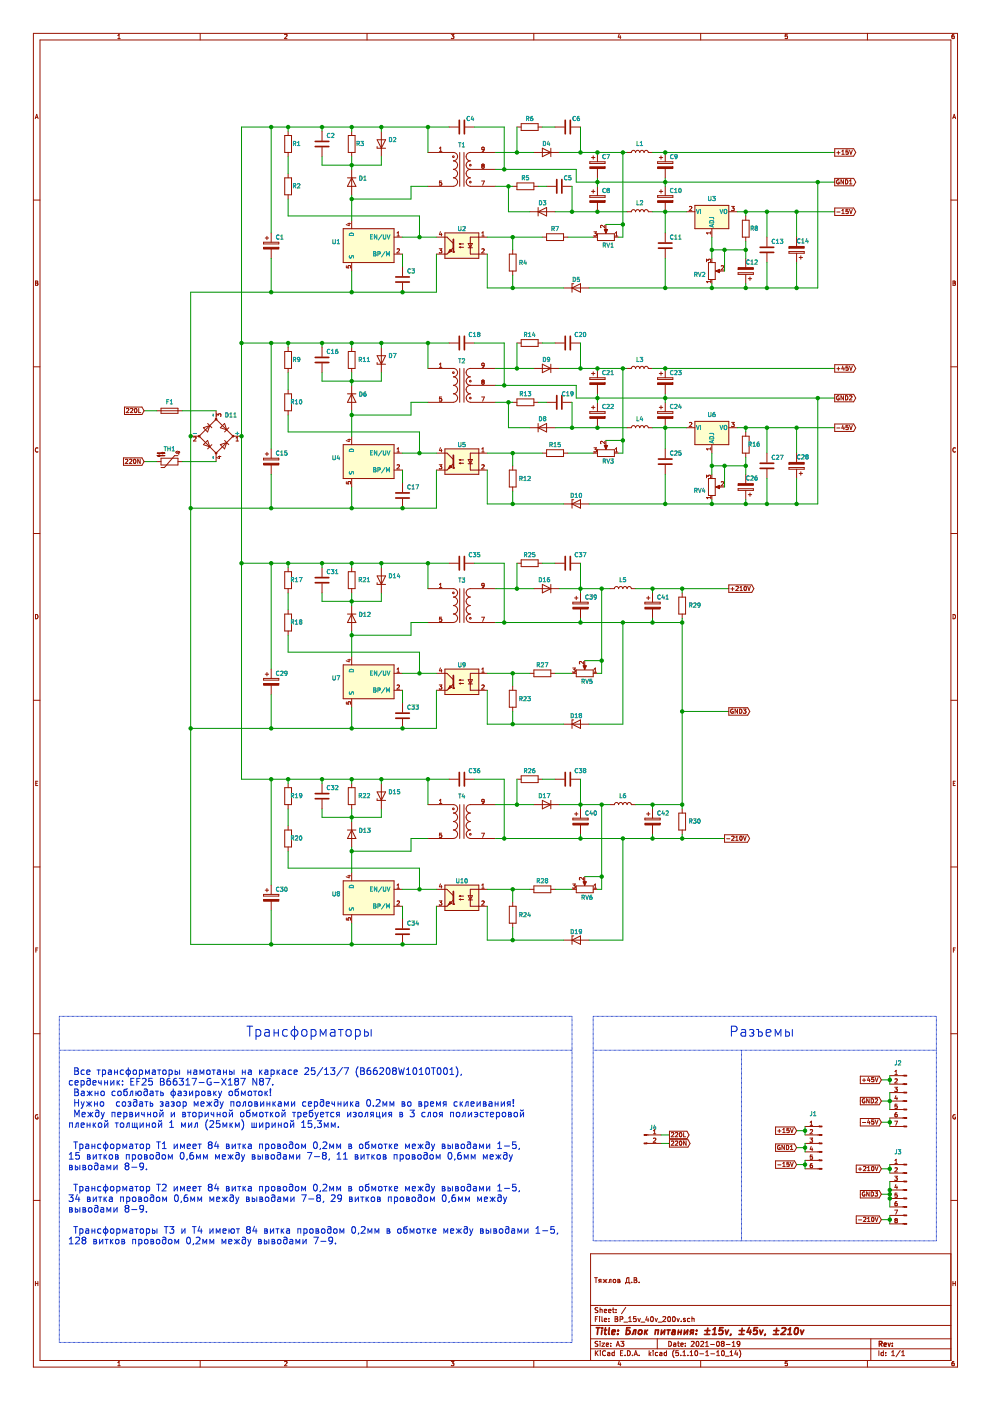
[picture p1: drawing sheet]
<svg xmlns="http://www.w3.org/2000/svg" width="297mm" height="420mm" viewBox="0 0 297 420" stroke-linecap="round" stroke-linejoin="round" font-family="sans-serif">
<path d="M0 0h297v420.1h-297z" fill-rule="evenodd" fill="#fff" stroke="#fff" stroke-width=".3"/>
<g fill="none" stroke="#981200" stroke-width=".3">
<path d="M10 10h277v400h-277zM12 12h273v396h-273zM35.3 11.6h.7M35.3 10.6l.4-.3v1.3M60 10v2M85.3 10.4l.5-.1 .2 .3-.8 1h.8M110 10v2M135.3 10.3h.7l-.4 .5 .4 .1v.6h-.7M160 10v2M185.6 10.2l-.3 1h.8M185.9 10.7v.9M210 10v2"/>
<path d="M236 10.3h-.6l-.1 .6 .6-.1 .1 .7h-.7M260 10v2M285.9 10.3l-.5 .3-.1 .7 .3 .3 .4-.1-.1-.7h-.3l-.3 .2M10.6 35.6l.4-1.3 .4 1.3M10.7 35.2h.6M285.6 35.6l.4-1.3 .4 1.3M285.7 35.2h.6M10 60h2M285 60h2M133.4 69.9h10.1v7.6h-10.1zM133.4 71.1h.6l1.9 1.9M135.9 74.3l-1.9 1.9h-.6"/>
<path d="M140.3 74.3h1.3M143.5 71.1h-2.5v5.1h2.5M10.6 84.3l.7 .2-.2 .4 .3 .2-.2 .5h-.6zM10.6 84.9h.5M285.7 84.3l.6 .2-.2 .4 .3 .2-.2 .5h-.5zM285.7 84.9h.4M10 110h2M285 110h2M11.4 134.4a.58 .58 0 0 0-.8 .5 .58 .58 0 0 0 .8 .6M286.4 134.4a.58 .58 0 0 0-.8 .5 .58 .58 0 0 0 .8 .6M10 160h2M285 160h2"/>
<path d="M10.6 184.3a.65 .65 0 0 1 .8 .6 .65 .65 0 0 1-.8 .7zM285.7 184.3a.65 .65 0 0 1 .7 .6 .65 .65 0 0 1-.7 .7zM10 210h2M285 210h2M10.7 234.9h.5M11.3 234.3h-.6v1.3h.6M285.7 234.9h.5M286.3 234.3h-.6v1.3h.6M10 260h2M285 260h2M10.7 284.9h.5M11.4 284.3h-.7v1.3"/>
<path d="M285.8 284.9h.4M286.4 284.3h-.6v1.3M10 310h2M285 310h2M11.3 334.3a.59 .59 0 0 0-.7 .6 .59 .59 0 0 0 .8 .6v-.5h-.2M286.3 334.3a.59 .59 0 0 0-.7 .6 .59 .59 0 0 0 .8 .6v-.5h-.2M10 360h2M285 376h-108v32M285 360h2M10.6 384.3v1.3M10.6 384.9h.8M11.4 384.3v1.3"/>
<path d="M177 397.5h108M177 391.5h108M178.2 383.2h.9M178.4 395.6h.5M178.6 383.2v1.5M179.2 394.9h-.8v1.5M179.2 392.2h-.7l-.1 .5a.63 .63 0 0 1 .8 .8l-.8 .1M179.7 394.9v.1M179.7 395.4v1M179.9 392.2v1.5M179.9 392.8l.5-.1 .1 1M179.9 384.2l-.4 .5"/>
<path d="M180.1 384.2h-.5v-.4l.5-.1v1M180.4 394.9v1.2l.2 .3M180.8 383.7l.6 .5 .5-.5M181.1 395.9l.7-.2v-.3h-.4l-.3 .2 .1 .7h.6M181.1 393.2l.7-.2v-.3h-.4l-.3 .2 .1 .7h.6M181.3 384.2l-.5 .5M181.4 383.7v1M181.4 384.2l.5 .5M182.4 393.2l.7-.2v-.3h-.5l-.2 .2 .1 .7h.6M182.4 384.7l.5-1h.2v1M182.5 396.2v.2M182.5 395.4v.2"/>
<path d="M183.6 392.7h.5M183.8 392.2v1.3l.3 .2M183.9 383.8h.6l-.1 .8-.5-.1zM184.4 395.6h.4M184.4 394.9h.4l.3 .2-.3 .5 .3 .1 .1 .4-.3 .3h-.5zM184.6 393.5v.2M184.6 392.7v.2M185.2 383.7l.5 .1-.1 .4h.2v.4l-.6 .1zM185.2 384.2h.4M185.9 395.6h.7v-.6l-.7-.1v1.5M187 396.5h1.1M187.5 385v-.3h1.3v.3"/>
<path d="M187.6 392.1l-1.3 1.9M187.7 384.7l.1-1.3 .3-.2h.4v1.5M188.4 396.4h.9M188.4 395.3l.5-.4v1.5M189.3 384.5v.2M190.1 383.2h.5l.2 .2-.2 .5 .3 .5-.3 .3h-.5zM190.1 383.9h.5M190.6 394.9h-.7l-.1 .7 .8-.1v.7h-.8M191.2 395.4l.4 1 .3-1M191.6 384.5h.1M191.6 384.5v.1M192.1 396.5h1.2"/>
<path d="M193.9 394.8l-.3 1.1h.9M194.3 395.4v1M195.1 395l.2-.1a.8 .8 0 0 1 .6 .7 .8 .8 0 0 1-.6 .8l-.3-.6zM195.7 396.2l-.1 .1M196.3 395.4l.4 1 .4-1M197.3 396.5h1.1M198.7 395l.6-.1 .2 .4-.9 1.1h.9M200.3 395l.2-.1a.73 .73 0 0 1 .5 .7 .73 .73 0 0 1-.7 .7l-.2-.5zM201.7 395l.2-.1a.72 .72 0 0 1 .6 .7 .72 .72 0 0 1-.7 .7l-.2-.5zM202.9 395.4l.4 1 .3-1M204.2 396.2v.2M205.4 395.4h-.3l-.3 .2 .1 .2 .5 .1v.4h-.6"/>
<path d="M206.1 396.2l.1 .1M206.2 396.3h.6M206.8 395.4l-.7 .1v.7M207.4 395.5l.6-.1 .1 1M207.4 394.9v1.5M285.6 384.9h.8M285.6 384.3v1.3M286.4 384.3v1.3M35.3 408.6l.4-.3v1.3M35.3 409.6h.7M60 408v2M85.3 408.4l.5-.1 .2 .3-.8 1h.8"/>
<path d="M110 408v2M135.3 408.3h.7l-.4 .5 .4 .1v.6h-.7M160 408v2M177 404.5h108M177 401.5h108M178.4 405.1v1.5M178.6 405.7l.7 .9M179.2 402.3h-.7l-.1 .6a.63 .63 0 0 1 .8 .7l-.8 .1M179.3 405.1l-.9 .8M179.9 402.3v.1M179.9 402.8v1M179.9 405.1v.1"/>
<path d="M179.9 405.6v1M180.4 402.8h.8l-.8 1h.8M181.5 405.2a.66 .66 0 0 0-.9 .6 .66 .66 0 0 0 .9 .6M181.7 403.3l.7-.2v-.2l-.5-.1-.2 .2 .1 .7h.6M182.1 405.6h.6l.1 1M182.8 405.9l-.7 .3 .2 .4 .5-.1M183.1 403.6v.2M183.1 402.9v.1M184.1 405.6h-.4l-.3 .3 .1 .5 .6 .1M184.1 405.1v1.5M184.7 403.8l.5-1.5 .5 1.5M184.8 403.3h.8"/>
<path d="M185.6 408.2l-.3 1h.8M185.9 408.7v.9M186 405.8h.5M186.1 402.3h.9l-.5 .6 .4 .1v.6h-.8M186.7 405.1h-.7v1.5h.7M187.4 406.4v.2M188.1 405.1a.76 .76 0 0 1 .8 .7 .76 .76 0 0 1-.8 .8zM189.6 406.4v.2M190.1 406.6l.5-1.5 .5 1.5M190.2 406.1h.7M191.6 406.4v.2M194.6 405.1v1.5"/>
<path d="M194.7 406l.4 .6M195.1 405.6l-.5 .5M195.8 405.1v.1M195.8 405.6v1M197 401.5v3M197.1 405.6h-.4l-.3 .3 .1 .5 .6 .1M197.8 405.6h.5l.1 1M198.4 405.9l-.7 .3 .2 .4 .5-.1M199.8 405.6h-.5l-.2 .3v.5l.7 .1M199.8 405.1v1.5M200.4 402.3a.75 .75 0 0 1 .9 .7 .75 .75 0 0 1-.9 .8zM201.9 402.9h.6l.1 .9"/>
<path d="M202.1 404.9a1.71 1.71 0 0 0 0 2.2M202.6 403.1l-.7 .3 .2 .4 .5-.1M203.1 402.8h.5M203.3 402.3v1.3l.3 .2M203.3 405.1h-.7l-.1 .7 .8-.1v.7h-.8M204 406.4v.2M204.1 403.3l.7-.2-.1-.2-.4-.1-.2 .2v.7h.6M204.7 406.6h.8M204.7 405.5l.4-.4v1.5M205.4 403.6v.2M205.4 402.9v.1M206.2 406.4v.2"/>
<path d="M206.8 406.6h.9M206.8 405.5l.5-.4v1.5M207.2 402.4l.6-.1 .3 .4-1 1.1h1M208.5 405.1h.1a.72 .72 0 0 1 .6 .7 .72 .72 0 0 1-.7 .7l-.2-.5zM208.8 402.4l.2-.1a.73 .73 0 0 1 .5 .7 .73 .73 0 0 1-.7 .7l-.2-.5zM209.8 406h1.1M210 408v2M210.1 402.4l.5-.1 .3 .4-.9 1.1h.9M211.5 403.8h.9M211.5 402.7l.4-.4v1.5M211.5 406.6h.9M211.5 405.5l.5-.4v1.5"/>
<path d="M213 403.2h1.1M213 406h1.2M214.8 406.6h.9M214.8 405.5l.4-.4v1.5M214.9 402.4l.2-.1a.72 .72 0 0 1 .6 .7 .72 .72 0 0 1-.7 .7l-.2-.5zM216.4 405.2l.2-.1a.73 .73 0 0 1 .5 .7 .73 .73 0 0 1-.6 .7l-.2-.5zM216.5 402.9l-.3-.3 .3-.3 .5 .3-.2 .3M216.5 402.9l-.3 .3 .3 .6 .5-.3-.2-.6M216.5 402.9h.3M217.4 406.7h1.1M217.7 403.2h1.1M218.8 406.6h.9"/>
<path d="M218.8 405.5l.5-.4v1.5M219.5 403.8h.8M219.5 402.7l.4-.4v1.5M220.6 405l-.4 1.1h1M221 405.6v1M221.6 404.9a1.71 1.71 0 0 1 0 2.2M221.8 402.9l-.3 .3-.4-.1-.1-.7 .5-.1 .3 .3-.1 .8-.6 .4M236 408.3h-.6l-.1 .6 .6-.1 .1 .7h-.7M260 408v2M261 401.5v6.5M263.4 405.1v1.5M264.8 405.6h-.5l-.2 .3 .1 .6h.6"/>
<path d="M264.8 405.1v1.5M265.5 406.4v.2M265.5 405.6v.2M267.3 406.6h.8M267.3 405.5l.4-.4v1.5M269.8 405l-1.2 1.9M270.3 406.6h.8M270.3 405.5l.4-.4v1.5M285.9 408.3l-.5 .3-.1 .7 .3 .3 .4-.1-.1-.7h-.3l-.3 .2"/>
</g>
<path d="M263.5 403.1l.7-.1 .1-.6-.8-.1v1.5M263.9 403.1l.5 .7M265 403.3l.7-.2-.1-.2-.4-.1-.2 .2v.7h.6M266.2 402.8l.3 1 .4-1M267.5 403.6v.2M267.5 402.9v.1" fill="none" stroke="#981200" stroke-width=".38"/>
<g fill="none" stroke="#981200" stroke-width=".51">
<path d="M135.9 71.8v3.8M178.7 398.2h1.2M179.3 398.2l-.3 2M180.4 398.9l-.1 1.3M180.5 398.2v.2M181.1 398.9h.8M181.5 398.2l-.2 1.7 .4 .3M182.6 398.2l-.2 1.7 .3 .3M183.4 399.5l1-.2v-.4h-.8l-.2 1 .2 .3 .6-.1M185.3 398.9v.2M188.9 398.2h-1l-.3 2a1.01 1.01 0 0 0 1.3-.5l-.2-.7-.9-.1M191.5 399l.8-.1 .1 .3-.1 .8-.4 .2-.5-.2z"/>
<path d="M193.4 398.9l-.2 1.3M193.5 399.4l.4 .8M194.1 398.9l-.9 .7M198.3 398.9l-.1 1.3 1.1-1.3-.2 1.3M199.9 398.9h1M200.4 398.9l-.1 1.3M201.6 398.9h.7v1.3M202.4 399.3l-1 .4 .2 .5 .7-.1M203.3 399.5h.8M203.4 398.9l-.2 1.3M204.2 398.9l-.1 1.3M205.2 398.9l-.2 1.3 1.2-1.3-.2 1.3"/>
<path d="M207.4 399.6l-.6 .6M207.8 399.6l-.8-.1 .1-.6h.8l-.2 1.3M208.8 398.9v.2M211.3 399h1.5M212.1 398.3l-.2 1.5M213.7 398.8l.7-.6-.3 2M216.7 398.2h-.9l-.2 .9 .3-.2 .6 .1 .2 .3-.2 .7-.3 .2-.7-.2M217.4 398.9l.3 1.3 .7-1.3M221.6 399h1.5M222.5 398.3l-.2 1.5M224.6 398.1l-.7 1.4h1.3M225 398.9l-.2 1.3"/>
<path d="M227.1 398.2h-1l-.2 .9 .3-.2 .7 .1 .1 .3-.2 .7-.3 .2-.7-.2M227.7 398.9l.3 1.3 .7-1.3M231.9 399h1.6M232.8 398.3l-.2 1.5M234.4 398.4l.8-.2 .3 .6-1.4 1.4h1.2M236.3 398.8l.6-.6-.2 2M238.4 398.4l.5-.2a1.2 1.2 0 0 1-.4 2l-.4-.8zM240 398.9l.3 1.3 .6-1.3M185.2 400l-.1 .2M189.5 400.2l.3-.3 .3-1h.5l-.2 1.3M196.3 400.2l.2-1.3h.9l-.2 1.3M208.7 400v.2"/>
<path d="M211.1 400.2h1.6M213.5 400.2h1.2M219.1 400.1l-.2 .4M221.5 400.2h1.5M229.4 400.1l-.2 .4M231.8 400.2h1.5M236.1 400.2h1.1"/>
</g>
<path d="M133.4 69.9h10.1v7.6h-10.1z" fill-rule="evenodd" fill="#fffecd" stroke="#fffecd" stroke-width=".3"/>
<circle cx="135.9" cy="75.6" r=".25" fill="#981200"/>
<g fill="none" stroke="#981200" stroke-width=".3">
<path d="M96.5 39.4v2.8M114.3 39.4v7.6M134.6 38.1h2.8M139.4 38.1h2.8M96.5 44.2v2.8M104.1 53.3h2.6M105.4 50.8v7.6M105.4 53.3l1.3 2.6h-2.6zM113 43.9v.6h2.6M113 41.9h2.6l-1.3 2.6zM128.3 45.7h7.6a1.27 1.27 0 0 1 1.2 1.3 1.27 1.27 0 0 1-1.2 1.3 1.27 1.27 0 0 1 1.2 1.2 1.27 1.27 0 0 1-1.2 1.3 1.27 1.27 0 0 1 1.2 1.3 1.27 1.27 0 0 1-1.2 1.2 1.26 1.26 0 0 1 1.3 1.3 1.26 1.26 0 0 1-1.3 1.3M128.3 55.9h7.6"/>
<path d="M131.7 45.4h.7M131.7 44.5l.4-.4v1.3M132.4 54.3h-.6l-.1 .6 .5-.1 .2 .5-.2 .3-.5-.2M137.8 45.7v10.2M139.1 45.7v10.2M139.7 52.1a1.24 1.24 0 0 0 1.3 1.2M139.7 47a1.28 1.28 0 0 0 1.3 1.3 1.27 1.27 0 0 0-1.3 1.2M139.7 49.5a1.24 1.24 0 0 0 1.3 1.3M141 50.8a1.27 1.27 0 0 0-1.3 1.3M141 55.9h7.6M141 50.8h7.6M141 53.3a1.26 1.26 0 0 0-1.3 1.3 1.26 1.26 0 0 0 1.3 1.3"/>
<path d="M144.4 54.3h.8l-.5 1.3M144.7 49.8l-.3-.3 .3-.3 .4 .3-.2 .3M144.7 49.8l-.3 .2 .3 .5 .4-.3-.2-.4M144.7 49.8h.2M145.1 44.7l-.6 .2v-.7l.4-.1 .2 .3-.1 .9-.5 .1M148.6 45.7h-7.6a1.27 1.27 0 0 0-1.3 1.3M176.8 48.5h4.6v.5h-4.6zM177.3 47.2h1M177.8 46.7v1.1M179.1 45.7v2.8M179.1 50.5v2.8M130.8 71.1h2.6"/>
<path d="M130.8 76.2h2.6M131.7 74.6h.7l-.4 .5 .4 .1v.4l-.2 .3-.5-.2M132 69.5l-.3 .9h.8M132.3 70v.8M137.7 74.2h1.2M137.7 74.2l.4-.2v.3zM137.7 73.2l.4-.2v.3zM137.7 73.2h1.2M140.3 73h1.3l-.6 1.3zM143.5 71.1h2.6M143.5 76.2h2.6M144.4 70.8h.7"/>
<path d="M144.4 69.9l.4-.4v1.3M144.4 74.7l.5-.1 .2 .4-.7 .9h.7M152.7 76.2h2v5.1h-2zM153.7 74.9v1.3M153.7 81.3v1.3M168.9 86.4h7.6M171.5 86.4l2.5-1.3v2.5zM172 85.1h-.5v2.5M128.3 110.5h7.6a1.27 1.27 0 0 1 1.2 1.3 1.27 1.27 0 0 1-1.2 1.2 1.27 1.27 0 0 1 1.2 1.3 1.27 1.27 0 0 1-1.2 1.3 1.27 1.27 0 0 1 1.2 1.2 1.27 1.27 0 0 1-1.2 1.3 1.26 1.26 0 0 1 1.3 1.3 1.26 1.26 0 0 1-1.3 1.2l-7.6 .1M131.7 109.2l.4-.3v1.3M131.7 110.2h.7M132.4 119.1h-.6l-.1 .6 .5-.2 .2 .6-.2 .2-.5-.1"/>
<path d="M137.8 110.5v10.2M139.1 110.5v10.2M139.7 116.8a1.24 1.24 0 0 0 1.3 1.3M139.7 111.8a1.28 1.28 0 0 0 1.3 1.2 1.27 1.27 0 0 0-1.3 1.3M139.7 114.3a1.24 1.24 0 0 0 1.3 1.2M141 115.6a1.27 1.27 0 0 0-1.3 1.2M141 115.6h7.6M141 118.1a1.26 1.26 0 0 0-1.3 1.3 1.26 1.26 0 0 0 1.3 1.2M144.4 119.1h.8l-.5 1.2M144.7 114.5l-.3-.2 .3-.3 .4 .2-.2 .3M144.7 114.5l-.3 .3 .3 .4 .4-.2-.2-.5M144.7 114.5h.2"/>
<path d="M145.1 109.5l-.6 .1v-.6l.4-.1 .2 .2-.1 .9-.5 .2M148.6 110.5h-7.6a1.27 1.27 0 0 0-1.3 1.3M47 123.2h7.6M47 138.4h1.3M48.3 122.4h5v1.6h-5zM48.3 137.4h5v2h-5zM53.2 135.3l-.4 .2v.3l.8 .1 .2-.4-.5 .1 .3 .6M53.3 136.7h-1l-3 3.5h-1M53.3 138.4h1.3M57.2 130.8h2.5M58 131.1l.5-.1 .3 .3-.8 1h.8M59.7 130.8l5.1 5.1"/>
<path d="M61 133.4l1.2-1.3 .7 1.9zM61 128.3l1.9-.7-.7 1.9zM62.2 127l1.3 1.3M63.5 133.4l-1.3 1.2M64.8 125.7l5.1 5.1M64.8 125.7l-5.1 5.1M64.8 123.2v2.5M64.8 135.9v2.5M64.9 124.9v-.8l.5 .4 .2-.3 .4-.1 .2 .2-.1 .6M65.4 136.9h.8M65.8 136.7v.8l-.9-.3M66 128.3l1.3-1.3 .6 1.9z"/>
<path d="M66 133.4l1.9-.7-.6 1.9zM67.3 132.1l1.3 1.3M68.6 128.3l-1.3 1.2M69.9 130.8l-5.1 5.1M69.9 130.8h2.5M70.7 132.3h.8M70.7 131.3l.4-.3v1.3M141 120.7h7.6M154.9 168.9h1.3M156.2 167.9h5.1v2h-5.1zM161.3 168.9h1.3M193.8 179.3h1"/>
<path d="M194.3 178.8v1M195.6 177.8v2.8M203.5 179.1h2v5.1h-2zM204.5 177.8v1.3M193.3 180.6h4.6v.5h-4.6zM195.6 182.6v2.8M204.5 184.2v1.2M85.3 236.2h2.1v5.1h-2.1zM86.4 235v1.2M96.5 235v2.8M96.5 239.8v2.8M104.4 236.2h2v5.1h-2z"/>
<path d="M105.4 235v1.2M113 239.5v.5h2.6M113 237.5h2.6l-1.3 2.5zM114.3 235v7.6M134.6 233.7h2.8M139.4 233.7h2.8M154.9 233.7h1.3M156.2 232.7h5.1v2h-5.1zM161.3 233.7h1.3M166.4 233.7h2.8M171.2 233.7h2.8M85.3 248.9h2.1v5.1h-2.1z"/>
<path d="M86.4 241.3v1.3M86.4 247.7v1.2M86.4 254v1.3M104.1 248.9h2.6M105.4 241.3v1.3M105.4 246.4v7.6M105.4 248.9l1.3 2.6h-2.6zM128.3 241.3h7.6a1.27 1.27 0 0 1 1.2 1.3 1.27 1.27 0 0 1-1.2 1.2 1.27 1.27 0 0 1 1.2 1.3 1.27 1.27 0 0 1-1.2 1.3 1.27 1.27 0 0 1 1.2 1.3 1.27 1.27 0 0 1-1.2 1.2 1.26 1.26 0 0 1 1.3 1.3 1.26 1.26 0 0 1-1.3 1.2l-7.6 .1M131.7 240.1l.4-.4v1.3M131.7 241h.7M132.4 249.9h-.6l-.1 .6 .5-.2 .2 .6-.2 .2-.5-.1M137.8 241.3v10.2"/>
<path d="M139.1 241.3v10.2M139.7 245.1a1.28 1.28 0 0 0 1.3 1.3 1.27 1.27 0 0 0-1.3 1.3M139.7 247.7a1.24 1.24 0 0 0 1.3 1.2M139.7 242.6a1.28 1.28 0 0 0 1.3 1.2 1.27 1.27 0 0 0-1.3 1.3M141 251.5h7.6M141 248.9a1.26 1.26 0 0 0-1.3 1.3 1.26 1.26 0 0 0 1.3 1.2M144.4 249.9h.8l-.5 1.2M145.1 240.3l-.6 .1v-.6l.4-.1 .2 .3-.1 .8-.5 .2M148.6 241.3h-7.6a1.27 1.27 0 0 0-1.3 1.3M160 241.3h7.6M162.6 240l2.5 1.3-2.5 1.3zM165.1 240v2.6"/>
<path d="M171.7 245.4h4.6v.5h-4.6zM172.2 244.1h1M172.7 243.6v1M174 242.6v2.8M174 247.4v2.8M182.9 241.3h1.3a.64 .64 0 0 1 .6-.6 .64 .64 0 0 1 .6 .6 .64 .64 0 0 1 .7-.6 .64 .64 0 0 1 .6 .6 .64 .64 0 0 1 .6-.6 .64 .64 0 0 1 .7 .6 .64 .64 0 0 1 .6-.6 .64 .64 0 0 1 .6 .6h1.3M193.3 245.4h4.6v.5h-4.6zM193.8 244.1h1M194.3 243.6v1M195.6 242.6v2.8M195.6 247.4v2.8M203.5 243.8h2v5.1h-2z"/>
<path d="M204.5 242.6v1.2M204.5 248.9v1.3M79 268.2h4.6v.5h-4.6zM79.5 267h1M80 266.5v1M81.3 265.4v2.8M81.3 270.3v2.8M102.9 264.2h15.2v10.1h-15.2zM103.8 275.3v.6l.6 .1-.1-.5 .6-.3 .2 .3-.1 .5M104.2 262.6h.9M104.7 262.5v.8l-.9-.4M105.4 261.6v2.6"/>
<path d="M105.4 274.3v2.6M118.1 266.7h2.6M118.1 271.8h2.6M119 266.4h.7M119 265.5l.4-.4v1.3M119 270.3l.5-.1 .2 .3-.7 1h.7M120.7 275.6v2.8M133.4 266.7h.6l1.9 1.9M133.4 265.4h10.1v7.7h-10.1zM135.9 269.9l-1.9 1.9h-.6M140.3 269.9h1.3M143.5 266.7h-2.5v5.1h2.5"/>
<path d="M152.7 271.8h2v5.1h-2zM153.7 270.5v1.3M153.7 276.9v1.2M158.8 266.7h1.2M160 265.7h5.1v2h-5.1zM165.1 266.7h1.3M171.5 266.7h1.2M171.7 265.1h.7l-.4 .5 .4 .1v.4l-.2 .3-.5-.1M172.7 265.7h5.1v2h-5.1zM173.7 263.3l.1 .6M173.8 263.2l-.1 .1M174.9 263.2v.7l-.7-.7h-.4"/>
<path d="M175.3 262.9v2.3M177.8 266.7h1.3M178.1 266.4h.7M178.1 265.5l.3-.4v1.3M120.7 280.4v2.8M168.9 281.9h7.6M171.5 281.9l2.5-1.2v2.5zM172 280.7h-.5v2.5M195.8 339.1l.4-.3v1.2M241.3 337.8h4.2M242.8 338.9l.5-.1 .3 .3-.8 .9h.8M242.8 337.5h.8"/>
<path d="M242.8 336.6l.4-.4v1.3M266.7 337.8h4.2M266.7 335.3h4.2M266.7 332.7h4.2M266.7 330.2h4.2M266.7 327.7h4.2M266.7 325.1h4.2M266.7 322.6h4.2M268.2 326.1h.8l-.5 .5 .4 .1 .1 .4-.3 .2-.5-.1M268.2 336.2h.8l-.5 1.3M268.2 321.3l.4-.3v1.3M268.2 322.3h.8"/>
<path d="M268.3 334.3l-.1 .1M268.4 334.2h.4M268.4 334.2l-.1 .1M268.5 328.6l-.3 .8h.8M268.8 323.6l-.6 .1M268.8 333.7h-.2a.79 .79 0 0 0-.1 1.3l.5-.3-.1-.4M268.8 329v.9M268.8 323.6l.1 .1M268.8 331.7l.1 .1M268.8 334.2l.1 .1M268.9 323.7v.4l-.7 .7h.8M268.9 331.8l-.1 .6-.6-.1"/>
<path d="M268.9 331.1h-.6l-.1 .7 .6-.1M193.9 342.9h4.2M193.9 340.4h4.2M195.8 340h.8M196.4 341.4h-.6M196.4 341.4h.1M196.5 341.4v.5l-.7 .7h.8M241.3 342.9h4.2M241.3 340.4h4.2M241.3 350.5h4.2M241.3 348h4.2M241.3 345.4h4.2"/>
<path d="M242.8 341.3h.8l-.5 .5 .4 .1 .1 .5-.3 .2-.5-.1M243.1 343.8l-.3 .9h.8M243.4 348.9h-.2a.79 .79 0 0 0-.1 1.3l.3-.1 .2-.4-.3-.3-.5 .3M243.4 344.3v.8M243.5 346.4h-.6l-.1 .6 .5-.1 .3 .5-.3 .3-.5-.2M266.7 359.4h4.2M266.7 356.9h4.2M266.7 354.3h4.2M266.7 351.8h4.2M266.7 349.3h4.2M268.2 352.7h.8l-.5 .5 .3 .1M268.2 348.9h.8"/>
<path d="M268.2 348l.4-.3v1.2M268.2 350.3l.5-.1 .3 .4-.8 .9h.8M268.5 355.2l-.3 .9h.8M268.8 353.3h.1M268.8 355.7v.8M268.8 358.4h.1M268.9 353.3l-.1 .7-.6-.1M268.9 358.4l-.1 .6h-.6M268.9 357.8h-.6l-.1 .6h.6M266.7 367h4.2M266.7 364.5h4.2M266.7 362h4.2"/>
<path d="M268.2 362.9h.8l-.5 1.3M268.3 365.9l.2-.5 .4 .2v.3M268.3 365.9h.1M268.4 365.9l.1 .1M268.5 366l-.3 .2 .3 .5 .5-.2-.3-.5M268.5 366h.2M268.8 360.4h-.2a.79 .79 0 0 0-.1 1.2h.3l.2-.5-.3-.3-.5 .3M268.8 365.9l-.1 .1M268.9 365.9h-.1"/>
<circle cx="135.9" cy="47" r=".25"/>
<circle cx="141" cy="49.5" r=".25"/>
<circle cx="141" cy="54.6" r=".25"/>
<circle cx="135.9" cy="111.8" r=".25"/>
<circle cx="141" cy="119.4" r=".25"/>
<circle cx="141" cy="114.3" r=".25"/>
<circle cx="135.9" cy="242.6" r=".25"/>
<circle cx="141" cy="250.2" r=".25"/>
</g>
<g fill="#981200" stroke="#981200" stroke-width=".3">
<path d="M174.8 264.4h1l-.5 1.2z"/>
<path d="M134.9 74.8l.5 .5-1 .5z" fill-rule="evenodd"/>
<path d="M193.3 182.1h4.6v.5h-4.6z" fill-rule="evenodd"/>
<path d="M171.7 246.9h4.6v.5h-4.6z" fill-rule="evenodd"/>
<path d="M193 342.8h.9v.2h-.9z" fill-rule="evenodd"/>
<path d="M193 340.2h.9v.3h-.9z" fill-rule="evenodd"/>
<path d="M270.9 366.9h.9v.3h-.9z" fill-rule="evenodd"/>
<path d="M270.9 364.4h.9v.2h-.9z" fill-rule="evenodd"/>
<path d="M270.9 361.8h.9v.3h-.9z" fill-rule="evenodd"/>
<path d="M270.9 359.3h.9v.2h-.9z" fill-rule="evenodd"/>
<path d="M270.9 356.8h.9v.2h-.9z" fill-rule="evenodd"/>
<path d="M270.9 354.2h.9v.3h-.9z" fill-rule="evenodd"/>
<path d="M270.9 351.7h.9v.2h-.9z" fill-rule="evenodd"/>
<path d="M270.9 349.1h.9v.3h-.9z" fill-rule="evenodd"/>
<path d="M270.9 337.7h.9v.3h-.9z" fill-rule="evenodd"/>
<path d="M270.9 335.2h.9v.2h-.9z" fill-rule="evenodd"/>
<path d="M270.9 332.6h.9v.3h-.9z" fill-rule="evenodd"/>
<path d="M270.9 330.1h.9v.2h-.9z" fill-rule="evenodd"/>
<path d="M270.9 327.5h.9v.3h-.9z" fill-rule="evenodd"/>
<path d="M270.9 325h.9v.3h-.9z" fill-rule="evenodd"/>
<path d="M270.9 322.5h.9v.2h-.9z" fill-rule="evenodd"/>
<path d="M245.5 350.4h.9v.3h-.9z" fill-rule="evenodd"/>
<path d="M245.5 347.9h.9v.2h-.9z" fill-rule="evenodd"/>
<path d="M245.5 345.3h.9v.3h-.9z" fill-rule="evenodd"/>
<path d="M245.5 342.8h.9v.2h-.9z" fill-rule="evenodd"/>
<path d="M245.5 340.2h.9v.3h-.9z" fill-rule="evenodd"/>
<path d="M245.5 337.7h.9v.3h-.9z" fill-rule="evenodd"/>
<path d="M47.1 135.9h2.3l-.8 .2v-.5l.8 .3z" fill-rule="evenodd"/>
<path d="M47.1 136.7h2.3h-2.3l.8-.3v.5z" fill-rule="evenodd"/>
<path d="M193.3 246.9h4.6v.5h-4.6z" fill-rule="evenodd"/>
<path d="M176.8 50h4.6v.5h-4.6z" fill-rule="evenodd"/>
<path d="M79 269.8h4.6v.5h-4.6z" fill-rule="evenodd"/>
<circle cx="59.7" cy="130.8" r=".25"/>
<circle cx="64.8" cy="135.9" r=".25"/>
<circle cx="64.8" cy="125.7" r=".25"/>
<circle cx="69.9" cy="130.8" r=".25"/>
</g>
<g fill="none" stroke="#009596" stroke-width=".3">
<path d="M140.7 35a.57 .57 0 0 0-.8 .5 .57 .57 0 0 0 .8 .5M140.7 35h.1M141.5 34.8l-.3 .9h.8M141.8 35.3v.9M98.9 40.1a.56 .56 0 0 0-.8 .5 .56 .56 0 0 0 .8 .5M99.4 40.1l.5-.1 .2 .3-.8 1h.8M107.8 52.8a.64 .64 0 0 1 .7 .6 .64 .64 0 0 1-.7 .7zM109 54.1h.8M109 53.1l.4-.3v1.3M116.7 41.2a.64 .64 0 0 1 .7 .7 .64 .64 0 0 1-.7 .6zM117.9 41.4l.5-.2 .2 .4-.7 .9h.7M137.4 42.8h.8"/>
<path d="M137.8 42.8v1.3M138.5 44.1h.8M138.5 43.2l.4-.4v1.3M181.4 46.5a.56 .56 0 0 0-.8 .5 .56 .56 0 0 0 .8 .5M181.9 46.3h.8l-.5 1.3M137.4 67.9v1.1l.3 .2 .5-.2v-1.1M138.7 68l.5-.1 .2 .4-.7 .9h.7M155.8 78.7l.7-.1v-.4l-.7-.1v1.3M156.1 78.7l.4 .7M157.3 78l-.3 .9h.8M157.6 78.5v.9M171.8 83.2a.64 .64 0 0 1 .7 .6 .64 .64 0 0 1-.7 .6z"/>
<path d="M173.6 83.2h-.5l-.1 .6 .5-.2 .2 .6-.2 .2-.5-.1M50.6 119.9h-.6v1.2M137.4 107.6h.8M137.8 107.6v1.2M138.5 107.7l.5-.1 .3 .3-.8 .9h.8M49.2 134h.7M49.5 134v1.2M50 120.5h.4M50.3 134v1.2M50.3 134.6h.7M51 121.1h.7M51 120.2l.4-.3v1.2"/>
<path d="M51 134v1.2M51.6 135.2h.7M51.6 134.3l.3-.3v1.2M57.9 130h1M63.8 124.2l.2 .6M63.8 136.9l.2 .6M67.7 123.8a.64 .64 0 0 1 .7 .6 .64 .64 0 0 1-.7 .7zM68.9 125.1h.7M68.9 124.2l.3-.4v1.3M70.1 125.1h.7M70.1 124.2l.3-.4v1.3M70.6 130h1"/>
<path d="M71.1 129.5v1M157.2 166.4l.6-.1 .1-.5-.7-.1v1.3M157.5 166.4l.4 .6M158.4 165.8l.5-.1 .2 .4-.8 .9h.8M160.3 165.7h-.6l-.1 .6 .5-.1 .3 .6-.3 .2-.5-.1M197.9 178.5a.56 .56 0 0 0-.8 .5 .56 .56 0 0 0 .8 .6M198.7 178.4l-.3 .9h.8M199 178.8v.9M199.6 179.7h.8M199.6 178.8l.4-.4v1.3M207 181.5l.4 .6M207.3 181.4l-.6 .1"/>
<path d="M207.4 181.4l-.1-.5-.6-.1v1.3M207.4 181.4h-.1M207.9 181l.5-.2 .2 .4-.7 .9h.7M209.9 181.4l-.6 .2-.1-.6 .4-.2 .3 .3-.1 .7-.5 .3M87.3 238.6h.6l.1-.5-.7-.1v1.2M87.6 238.6l.4 .6M88.5 239.2h.8M88.5 238.3l.4-.3v1.2M90.5 238.5l-.6 .2-.1-.6 .4-.1 .3 .2-.1 .7-.5 .3M98.8 235.6a.57 .57 0 0 0-.7 .6 .57 .57 0 0 0 .8 .5M98.8 235.6l.1 .1M99.3 235.6h.8l-.5 .4 .4 .2v.5h-.7"/>
<path d="M100.6 235.7l.4-.1 .3 .3-.8 .9h.8M107.6 238.6h.7v-.5l-.7-.1v1.2M108 238.6l.4 .6M108.8 238.1l.5-.1 .3 .3-.8 .9h.8M110.1 238.1l.4-.1 .3 .3-.8 .9h.8M116.7 236.8a.64 .64 0 0 1 .7 .6 .64 .64 0 0 1-.7 .7zM117.9 238.1h.7M117.9 237.2l.4-.4v1.3M119.7 237.4h.1M119.8 236.8h-.6l-.1 .6h.6M119.8 237.4l-.1 .6h-.6M137.4 238.1h.8"/>
<path d="M137.8 238.1v1.3M138.8 238.1l-.3 .8h.8M139.1 238.5v.9M141.4 230.6a.56 .56 0 0 0-.8 .5 .56 .56 0 0 0 .8 .5M141.8 230.5h.8l-.4 .5 .4 .1v.5h-.8M143.7 230.5l-.4 .1-.2 .4 .1 .6 .5 .1v-.7h-.3l-.3 .2M157.2 231.1h.6l.1-.5-.7-.1v1.3M157.5 231.1l.4 .7M158.4 230.6l.5-.1 .2 .3-.8 1h.8M160.2 230.5l-.4 .1-.2 .4 .1 .6 .5 .1v-.7h-.3l-.3 .2M161.6 238a.64 .64 0 0 1 .7 .6 .64 .64 0 0 1-.7 .6zM162.8 239.2h.8"/>
<path d="M162.8 238.3l.4-.3v1.2M164 238h.8l-.5 1.2M173.2 230.6a.56 .56 0 0 0-.8 .5 .56 .56 0 0 0 .8 .5M173.6 230.5h.8l-.5 .5 .4 .1v.5h-.7M175.1 231l-.2 .3 .2 .5 .5-.3-.3-.5M175.1 231h.2M175.5 231h-.2M175.5 230.9v-.3l-.4-.1-.2 .2 .2 .3M175.5 230.9v.1M185.9 238v1.2h.6M187.4 238h-.2a.79 .79 0 0 0-.1 1.2l.4-.1v-.5l-.4-.1-.3 .2M87.6 251.3l.4 .6"/>
<path d="M87.9 251.3h-.6M88 251.2l-.1-.4-.6-.1v1.2M88 251.2l-.1 .1M88.5 250.8l.5-.1 .3 .3-.8 .9h.8M89.9 250.8l.1-.1a.62 .62 0 0 1 .5 .6 .62 .62 0 0 1-.6 .6l-.2-.4zM107.8 248.4a.64 .64 0 0 1 .7 .6 .64 .64 0 0 1-.7 .6zM109 248.7l.4-.3v1.2M109 249.6h.7M110.2 248.4h.8l-.5 .5 .4 .1 .1 .4-.3 .2-.5-.1M176.3 243.3a.56 .56 0 0 0-.8 .5 .56 .56 0 0 0 .8 .5M177.1 243.1l-.3 .9h.8M177.4 243.6v.9"/>
<path d="M178.2 243.3l.1-.1a.62 .62 0 0 1 .5 .7 .62 .62 0 0 1-.6 .5l-.2-.4zM197.9 243.3a.56 .56 0 0 0-.8 .5 .56 .56 0 0 0 .8 .5M198.7 243.1l-.3 .9h.8M199 243.6v.9M199.6 243.3l.5-.1 .3 .3-.8 1h.8M207 246.3l.4 .6M207.3 245.7l-.6-.1v1.3M207.3 245.7h.1M207.4 245.7l-.1 .5-.6 .1M207.9 245.6h.7l-.4 .5 .4 .1v.5h-.7M209.3 245.7l.1-.1a.62 .62 0 0 1 .5 .7 .62 .62 0 0 1-.6 .5l-.2-.4zM83.6 266.2a.56 .56 0 0 0-.8 .5 .56 .56 0 0 0 .8 .5"/>
<path d="M84.1 266h.7l-.4 .5 .4 .2v.5h-.7M85.4 266.2l.2-.2a.62 .62 0 0 1 .5 .7 .62 .62 0 0 1-.6 .6l-.2-.5zM99.8 267.4v1.1l.2 .2 .5-.2v-1.1M101.3 268l-.3 .2 .3 .5 .5-.2-.3-.5M101.3 268l-.3-.3 .3-.3 .4 .1-.2 .5M101.3 268h.2M104.8 272.2v.7a.54 .54 0 0 0 .7-.6l.4 .1v.6M104.9 265.6a.66 .66 0 0 1 .7-.1 .66 .66 0 0 1 .4 .7h-1.3zM111.1 266.6h.4M111.7 266h-.6v1.3h.6M112 271.1l.6 .1-.2 .5 .3 .2-.1 .4h-.6zM112 271.7h.4"/>
<path d="M113 266v1.3l-.8-1.3v1.3M113.9 271.2l-.6-.1v1.2M113.9 271.2h.1M113.9 271.2v.5h-.6M114.5 265.9l-1.1 1.7M114.9 266v1l.2 .3 .5-.3v-1M115.4 271l-1 1.7M115.9 272.3v-1.2l.4 .9 .4-.9v1.2M116 266l.5 1.3 .4-1.3M123 276.3a.56 .56 0 0 0-.8 .5 .56 .56 0 0 0 .8 .6M123.4 276.2h.8l-.4 .5 .4 .1v.6h-.8M125 276.2l-.3 .8h.8"/>
<path d="M125.3 276.6v.9M155.8 274.3h.6l.1-.5-.7-.1v1.2M156.1 274.3l.4 .6M157 273.8l.5-.1 .2 .3-.7 .9h.7M158.5 273.6l-.3 .9h.8M158.8 274.1v.8M161 264.2l.6-.1 .1-.5-.7-.1v1.3M161.3 264.2l.4 .6M162.2 263.6l.5-.1 .2 .4-.7 .9h.7M163.7 264.1l-.3-.3 .3-.3 .5 .3-.3 .3M163.7 264.1l-.3 .2 .3 .5 .5-.3-.3-.4M163.7 264.1h.2"/>
<path d="M171.2 278.7a.64 .64 0 0 1 .7 .7 .64 .64 0 0 1-.7 .6zM172.4 279.1l.4-.4v1.3M174.3 279.3l-.6 .2-.1-.6 .5-.2 .2 .3-.1 .7-.5 .3M174.5 269.1h.6v-.5l-.6-.1v1.2M174.8 269.1l.4 .6M175.5 268.5l.5 1.2 .4-1.2M177.3 268.5l-.5 .3v.7l.2 .2 .4-.1 .1-.4-.3-.3-.4 .3M172.4 280h.7M268.7 318.1v.9l-.5 .4M269.2 318.2l.5-.1 .3 .4-.8 .9h.8M195.4 337.4v1l-.5 .3M196.2 337.4l-.3 .9h.8"/>
<path d="M196.5 337.9v.8M243.3 333.4v.9l-.5 .3M243.8 334.6h.8M243.8 333.7l.4-.3v1.2M268.7 344.8v.9l-.5 .4M269.2 344.8h.8l-.4 .5 .3 .1 .1 .4-.3 .3-.5-.2"/>
</g>
<g fill="none" stroke="#981200" stroke-width=".51">
<path d="M137.7 36.1v4M139.2 36.1v4M94.5 43.9h4.1M94.5 42.4h4.1M94.5 239.5h4.1M94.5 238h4.1M137.7 231.7v4M139.2 231.7v4M169.4 231.7v4M170.9 231.7v4M118.6 278.6h4.1M135.9 267.3v3.9"/>
<path d="M118.6 280.2h4.1"/>
</g>
<g fill="#fffecd" stroke="#fffecd" stroke-width=".3">
<path d="M102.9 264.2h15.2v10.1h-15.2z" fill-rule="evenodd"/>
<path d="M133.4 265.4h10.1v7.7h-10.1z" fill-rule="evenodd"/>
</g>
<circle cx="135.9" cy="271.2" r=".25" fill="#981200"/>
<g fill="none" stroke="#981200" stroke-width=".3">
<path d="M188 45.7h1.2a.64 .64 0 0 1 .7-.6 .64 .64 0 0 1 .6 .6 .64 .64 0 0 1 .6-.6 .64 .64 0 0 1 .7 .6 .64 .64 0 0 1 .6-.6 .64 .64 0 0 1 .6 .6 .64 .64 0 0 1 .7-.6 .64 .64 0 0 1 .6 .6h1.3M197.1 58.7h4.6v.5h-4.6zM197.6 57.4h1M198.1 56.9v1M199.4 55.9v2.8M79 72.6h4.6v.6h-4.6zM79.5 71.4h1M80 70.9v1M81.3 69.9v2.7M81.3 74.7v2.8M199.4 60.7v2.8M85.3 171.5h2.1v5h-2.1z"/>
<path d="M86.4 170.2v1.3M86.4 176.5v1.3M96.5 170.2v2.8M96.5 175v2.8M104.4 171.5h2v5h-2zM105.4 170.2v1.3M105.4 176.5v1.3M113 174.8v.5h2.6M113 172.7h2.6l-1.3 2.6zM114.3 170.2v7.6M128.3 176.5h7.6a1.26 1.26 0 0 1 1.3 1.3 1.26 1.26 0 0 1-1.3 1.2M131.7 176.2h.7"/>
<path d="M131.7 175.3l.4-.4v1.3M134.6 168.9h2.8M135.9 179.1a1.26 1.26 0 0 1 1.3 1.2 1.26 1.26 0 0 1-1.3 1.3M137.8 176.5v10.2M139.1 176.5v10.2M139.4 168.9h2.8M139.7 177.8a1.24 1.24 0 0 0 1.3 1.2M141 179.1a1.27 1.27 0 0 0-1.3 1.2M145.1 175.5l-.6 .2v-.6l.4-.2 .2 .3-.1 .9-.5 .1M148.6 176.5h-7.6a1.27 1.27 0 0 0-1.3 1.3M160 176.5h7.6M162.6 175.3l2.5 1.2-2.5 1.3z"/>
<path d="M165.1 175.3v2.5M166.4 168.9h2.8M171.2 168.9h2.8M172.2 179.3h1M172.7 178.8v1M174 177.8v2.8M182.9 176.5h1.3a.64 .64 0 0 1 .6-.6 .64 .64 0 0 1 .6 .6 .64 .64 0 0 1 .7-.6 .64 .64 0 0 1 .6 .6 .64 .64 0 0 1 .6-.6 .64 .64 0 0 1 .7 .6 .64 .64 0 0 1 .6-.6 .64 .64 0 0 1 .6 .6h1.3M85.3 184.2h2.1v5h-2.1zM86.4 182.9v1.3M86.4 189.2v1.3M102.9 199.4h15.2v10.2h-15.2zM104.1 184.2h2.6"/>
<path d="M104.2 197.9h.9M104.7 197.7v.8l-.9-.3M105.4 184.2l1.3 2.5h-2.6zM105.4 181.6v7.6M105.4 196.9v2.5M132.3 185.7h.1M132.4 185.7l-.1 .6-.6-.1M132.4 185.1h-.6l-.1 .6h.6M135.9 184.2a1.26 1.26 0 0 1 1.3 1.2 1.26 1.26 0 0 1-1.3 1.3h-7.6M135.9 181.6a1.26 1.26 0 0 1 1.3 1.3 1.26 1.26 0 0 1-1.3 1.2M139.7 182.9a1.24 1.24 0 0 0 1.3 1.2M139.7 180.3a1.24 1.24 0 0 0 1.3 1.3"/>
<path d="M141 181.6a1.27 1.27 0 0 0-1.3 1.3M141 186.7h7.6M141 184.2a1.26 1.26 0 0 0-1.3 1.2 1.26 1.26 0 0 0 1.3 1.3M144.4 185.1h.8l-.5 1.3M171.7 180.6h4.6v.5h-4.6zM174 182.6v2.8M174.9 198.4v.8l-.9-.8-.3 .2 .1 .5M175.3 198.1v2.3M79 203.5h4.6v.5h-4.6zM79.5 202.2h1M80 201.7v1M81.3 200.7v2.8"/>
<path d="M81.3 205.5v2.8M103.8 210.5v.6l.6 .1-.1-.5 .6-.3 .2 .3-.1 .5M105.4 209.6v2.5M118.1 201.9h2.6M118.1 207h2.6M119 201.6h.7M119 200.7l.4-.4v1.3M119 205.5l.5-.1 .2 .4-.7 .9h.7M120.7 210.8v2.8M120.7 215.7v2.7M133.4 201.9h.6l1.9 1.9M133.4 200.7h10.1v7.6h-10.1z"/>
<path d="M135.9 205.1l-1.9 1.9h-.6M140.3 205.1h1.3M143.5 201.9h-2.5v5.1h2.5M152.7 207h2v5.1h-2zM153.7 205.7v1.3M153.7 212.1v1.3M158.8 201.9h1.2M160 200.9h5.1v2.1h-5.1zM165.1 201.9h1.3M168.9 217.2h7.6M171.5 201.9h1.2M171.5 217.2l2.5-1.3v2.5z"/>
<path d="M171.7 200.3h.7l-.4 .5 .4 .1v.5l-.2 .2-.5-.1M172 215.9h-.5v2.5M172.7 200.9h5.1v2.1h-5.1zM177.8 201.9h1.3M178.1 201.6h.7M178.1 200.7l.3-.4v1.3M130.8 266.7h2.6M130.8 271.8h2.6M131.7 270.2h.7l-.4 .5 .4 .1v.4l-.2 .3-.5-.2M132 265.1l-.3 .8h.8M132.3 265.5v.9M137.7 269.8h1.2"/>
<path d="M137.7 269.8l.4-.2v.3zM137.7 268.7l.4-.1v.3zM137.7 268.7h1.2M140.3 268.6h1.3l-.6 1.3zM143.5 266.7h2.6M143.5 271.8h2.6M144.4 266.4h.7M144.4 265.5l.4-.4v1.3M144.4 270.3l.5-.1 .2 .3-.7 1h.7"/>
<circle cx="135.9" cy="177.8" r=".25"/>
<circle cx="141" cy="185.4" r=".25"/>
</g>
<g fill="#981200" stroke="#981200" stroke-width=".3">
<path d="M174.8 199.6h1l-.5 1.2z"/>
<path d="M134.9 270.4l.5 .5-1 .5z" fill-rule="evenodd"/>
<path d="M79 74.2h4.6v.5h-4.6z" fill-rule="evenodd"/>
<path d="M79 205h4.6v.5h-4.6z" fill-rule="evenodd"/>
<path d="M171.7 182.1h4.6v.5h-4.6z" fill-rule="evenodd"/>
<path d="M197.1 60.2h4.6v.5h-4.6z" fill-rule="evenodd"/>
</g>
<g fill="none" stroke="#009596" stroke-width=".3">
<path d="M190.9 42.4v1.3h.6M191.9 43.7h.7M191.9 42.7l.4-.3v1.3M201.7 56.6a.56 .56 0 0 0-.8 .5 .56 .56 0 0 0 .8 .5M202.2 57.8h.8M202.2 56.8l.4-.3v1.3M203.6 56.6l.1-.1a.62 .62 0 0 1 .5 .7 .62 .62 0 0 1-.6 .5l-.2-.4zM83.6 70.6a.56 .56 0 0 0-.7 .5 .56 .56 0 0 0 .7 .5M84.1 71.7h.8M84.1 70.8l.4-.3v1.2M87.3 173.9l.6-.1 .1-.5-.7-.1v1.3M87.6 173.9l.4 .6"/>
<path d="M88.5 174.5h.8M88.5 173.6l.4-.4v1.3M89.7 173.2h.8l-.5 1.3M98.9 170.9a.56 .56 0 0 0-.8 .5 .56 .56 0 0 0 .8 .5M99.3 170.8h.8l-.5 .5 .4 .1v.5h-.7M100.6 172.1h.7M100.6 171.2l.3-.4v1.3M107.6 173.9l.7-.1v-.5l-.7-.1v1.3M108 173.9l.4 .6M108.8 173.3l.5-.1 .3 .4-.8 .9h.8M110.1 174.5h.7M110.1 173.6l.3-.4v1.3"/>
<path d="M116.7 172a.64 .64 0 0 1 .7 .7 .64 .64 0 0 1-.7 .6zM117.9 173.3h.7M117.9 172.4l.4-.4v1.3M119.4 172l-.3 .9h.8M119.7 172.5v.8M137.4 173.3h.8M137.8 173.3v1.3M138.5 173.3h.8l-.5 .5 .4 .1 .1 .5-.3 .2-.5-.1M141.4 165.8a.56 .56 0 0 0-.8 .5 .56 .56 0 0 0 .8 .6M141.8 165.7h.8l-.4 .5 .4 .1v.6h-.8M143.8 165.7h-.6l-.1 .6 .5-.1 .2 .6-.2 .2-.5-.1M161.6 173.2a.64 .64 0 0 1 .7 .6 .64 .64 0 0 1-.7 .7z"/>
<path d="M162.8 174.5h.8M162.8 173.6l.4-.4v1.3M164.6 173.2l-.4 .1-.2 .5 .1 .6h.5v-.6l-.3-.1-.3 .2M173.2 165.8a.56 .56 0 0 0-.8 .5 .56 .56 0 0 0 .8 .6M173.6 165.7h.8l-.5 .5 .4 .1v.6h-.7M174.8 165.7h.8l-.5 1.3M176.3 178.5a.56 .56 0 0 0-.8 .5 .56 .56 0 0 0 .8 .6M176.8 178.4h.8l-.5 .5 .4 .1v.6h-.7M178.8 179l-.6 .2-.1-.7 .4-.1 .3 .3-.1 .7-.5 .3M185.9 173.2v1.3h.6M187.5 173.2h-.6l-.1 .6h.7v.6h-.7M87.3 186.6l.6-.1 .1-.5-.7-.1v1.3"/>
<path d="M87.6 186.6l.4 .6M88.5 186.3l.4-.4v1.3M88.5 187.2h.8M90 186.5l-.3 .2 .3 .5 .5-.3-.3-.4M90 186.5h.2M90.4 186.4l-.2 .1M90.4 186.3v-.3l-.4-.1-.3 .3 .3 .3M90.4 186.3v.1M107.8 183.6a.64 .64 0 0 1 .7 .6 .64 .64 0 0 1-.7 .7zM109 184.9h.7M109 184l.4-.4v1.3M110.2 183.7l.5-.1 .3 .4-.8 .9h.8"/>
<path d="M161 199.4l.6-.1 .1-.4-.7-.2v1.3M161.3 199.4l.4 .6M162.2 198.9l.5-.2 .2 .4-.7 .9h.7M163.4 198.7h.8l-.5 1.3M83.6 201.4a.56 .56 0 0 0-.8 .5 .56 .56 0 0 0 .8 .5M84.1 201.4l.5-.1 .2 .3-.7 .9h.7M86.1 201.8l-.7 .2v-.6l.4-.1 .3 .2-.1 .7-.6 .3M99.8 202.6v1.1l.2 .2 .5-.2v-1.1M101 202.6h.8l-.5 1.3M104.8 207.5v.7a.54 .54 0 0 0 .7-.7l.4 .1v.6M104.9 200.8a.66 .66 0 0 1 .7 0 .66 .66 0 0 1 .4 .7h-1.3zM111.1 201.8h.4"/>
<path d="M111.7 201.2h-.6v1.3h.6M112 206.3l.6 .1-.2 .5 .3 .2-.1 .4-.6 .1zM112 206.9h.4M113 201.2v1.3l-.8-1.3v1.3M113.9 206.9l-.6 .1M113.9 206.9v-.5l-.6-.1v1.3M113.9 206.9h.1M114.5 201.2l-1.1 1.6M114.9 201.2v1.1l.2 .2 .5-.2v-1.1M115.4 206.3l-1 1.6M115.9 207.6v-1.3l.4 .9 .4-.9v1.3M116 201.2l.5 1.3 .4-1.3"/>
<path d="M122.9 211.5a.57 .57 0 0 0-.7 .6 .57 .57 0 0 0 .8 .5M122.9 211.5l.1 .1M123.4 211.4h.8l-.4 .5 .4 .1v.6h-.8M124.6 211.4h.8l-.4 .5 .4 .1v.5l-.2 .2-.6-.1M155.8 209.6l.6-.1 .1-.5-.7-.1v1.3M156.1 209.6l.4 .6M157 209l.5-.1 .2 .4-.7 .9h.7M158.2 208.9h.8l-.5 .5 .4 .1 .1 .4-.3 .3-.5-.2M171.2 214a.64 .64 0 0 1 .7 .6 .64 .64 0 0 1-.7 .6zM172.4 214.3l.4-.3v1.2M172.4 215.2h.7M173.8 214.5l-.2 .3 .2 .4 .5-.2-.1-.4"/>
<path d="M173.8 214.5h.3M174.1 214.5l.1 .1M174.2 214.1h-.6l.2 .4M174.2 214.1h.1M174.2 214.6h.1M174.2 214.1l-.1 .4M174.5 204.3h.6v-.5l-.6-.1v1.3M174.8 204.3l.4 .7M175.5 203.7l.5 1.3 .4-1.3M177.4 203.7h-.6v.6h.6v.5h-.6M136.9 263.5v1l.2 .3 .5-.3v-1M138.1 264.8h.7"/>
<path d="M138.1 263.9l.4-.4v1.3M139.4 263.6h.1a.57 .57 0 0 1 .6 .6 .57 .57 0 0 1-.6 .5l-.2-.4zM139.9 263.6h.1"/>
</g>
<path d="M94.5 174.8h4.1M94.5 173.2h4.1M137.7 166.9v4M139.2 166.9v4M169.4 166.9v4M170.9 166.9v4M118.6 215.4h4.1M118.6 213.9h4.1M135.9 202.6v3.8" fill="none" stroke="#981200" stroke-width=".51"/>
<g fill="#fffecd" stroke="#fffecd" stroke-width=".3">
<path d="M102.9 199.4h15.2v10.2h-15.2z" fill-rule="evenodd"/>
<path d="M133.4 200.7h10.1v7.6h-10.1z" fill-rule="evenodd"/>
</g>
<circle cx="135.9" cy="206.4" r=".25" fill="#981200"/>
<g fill="none" stroke="#981200" stroke-width=".3">
<path d="M86.4 39.4v1.2M105.4 39.4v1.2M154.9 38.1h1.3M156.2 37.1h5.1v2h-5.1zM161.3 38.1h1.3M166.4 38.1h2.8M171.2 38.1h2.8M85.3 40.6h2.1v5.1h-2.1zM85.3 53.3h2.1v5.1h-2.1zM86.4 45.7v1.3M86.4 52.1v1.2M86.4 58.4v1.3"/>
<path d="M104.4 40.6h2v5.1h-2zM105.4 45.7v1.3M153.7 55.9h1.2M154.9 54.9h5.1v2h-5.1zM160 45.7h7.6M160 55.9h1.3M162.6 44.5l2.5 1.2-2.5 1.3zM163.8 55.9h2.8M165.1 44.5v2.5M168.7 55.9h2.8M176.8 58.7h4.6v.5h-4.6zM177.3 57.4h1"/>
<path d="M177.8 56.9v1M179.1 55.9v2.8M102.9 68.6h15.2v10.1h-15.2zM103.8 79.7v.6l.6 .1-.1-.5 .6-.3 .2 .3-.1 .5M104.2 67.1h.9M104.7 66.9v.8l-.9-.3M105.4 66v2.6M105.4 78.7v2.6M118.1 71.1h2.6M118.1 76.2h2.6M119 70.8h.7M119 69.9l.4-.4v1.3"/>
<path d="M119 74.7l.5-.1 .2 .4-.7 .9h.7M158.8 63.5h7.6M161.3 63.5l2.5-1.3v2.6zM161.3 62.2v2.6M162.6 71.1h1.2M163.8 70.1h5.1v2h-5.1zM168.9 71.1h1.3M177.8 71.1h1.3M178 69.5h.8l-.4 .5 .3 .1 .1 .5-.3 .2-.5-.1M179.1 70.1h5.1v2h-5.1zM179.1 60.7v2.8M181.3 67.6v.8l-.9-.8-.4 .2 .1 .5"/>
<path d="M181.6 67.3v2.3M184.2 71.1h1.2M184.4 69.9l.4-.4v1.3M184.4 70.8h.7M188 63.5h1.2a.64 .64 0 0 1 .7-.6 .64 .64 0 0 1 .6 .6 .64 .64 0 0 1 .6-.6 .64 .64 0 0 1 .7 .6 .64 .64 0 0 1 .6-.6 .64 .64 0 0 1 .6 .6 .64 .64 0 0 1 .7-.6 .64 .64 0 0 1 .6 .6h1.3M120.7 80v2.8M120.7 84.8v2.8M85.3 105.4h2.1v5.1h-2.1zM85.3 118.1h2.1v5.1h-2.1zM86.4 104.1v1.3M86.4 110.5v1.3M86.4 116.8v1.3"/>
<path d="M96.5 104.1v2.8M96.5 109v2.8M104.1 118.1h2.6M104.4 105.4h2v5.1h-2zM105.4 118.1l1.3 2.6h-2.6zM105.4 104.1v1.3M105.4 110.5v1.3M105.4 115.6v7.6M113 108.7v.5h2.6M113 106.7h2.6l-1.3 2.5zM114.3 104.1v7.7M134.6 102.9h2.8"/>
<path d="M139.4 102.9h2.8M154.9 119.6h5.1v2.1h-5.1zM154.9 102.9h1.3M156.2 101.9h5.1v2h-5.1zM160 110.5h7.6M161.3 102.9h1.3M162.6 109.2l2.5 1.3-2.5 1.3zM165.1 109.2v2.6M166.4 102.9h2.8M171.2 102.9h2.8M176.8 113.3h4.6v.5h-4.6zM177.3 112h1"/>
<path d="M177.8 111.5v1M179.1 110.5v2.8M179.1 115.3v2.8M188 110.5h1.2a.64 .64 0 0 1 .7-.6 .64 .64 0 0 1 .6 .6 .64 .64 0 0 1 .6-.6 .64 .64 0 0 1 .7 .6 .64 .64 0 0 1 .6-.6 .64 .64 0 0 1 .6 .6 .64 .64 0 0 1 .7-.6 .64 .64 0 0 1 .6 .6h1.3M197.1 113.3h4.6v.5h-4.6zM197.6 112h1M198.1 111.5v1M199.4 110.5v2.8M199.4 115.3v2.8M79 137.4h4.6v.5h-4.6zM79.5 136.1h1M80 135.6v1.1"/>
<path d="M81.3 134.6v2.8M81.3 139.4v2.8M86.4 123.2v1.3M102.9 133.4h15.2v10.1h-15.2zM104.2 131.8h.9M104.7 131.7v.7l-.9-.3M105.4 130.8v2.6M118.1 135.9h2.6M119 135.6h.7M119 134.6l.4-.3v1.3M119 139.5l.5-.1 .2 .3-.7 .9h.7M133.4 135.9h.6l1.9 1.9"/>
<path d="M133.4 134.6h10.1v7.6h-10.1zM135.9 139.1l-1.9 1.9h-.6M140.3 139.1h1.3M143.5 135.9h-2.5v5.1h2.5M153.7 120.7h1.2M153.7 139.7v1.3M158.8 128.3h7.6M160 120.7h1.3M161.3 128.3l2.5-1.3v2.5zM161.3 127v2.5M162.6 135.9h1.2M163.8 120.7h2.8"/>
<path d="M163.8 134.9h5.1v2h-5.1zM168.7 120.7h2.8M168.9 135.9h1.3M176.8 123.4h4.6v.6h-4.6zM177.3 122.2h1M177.8 135.9h1.3M177.8 121.7v1M178 134.3h.8l-.4 .5 .3 .1 .1 .4-.3 .3-.5-.2M179.1 134.9h5.1v2h-5.1zM179.1 120.7v2.7M179.1 125.5v2.8M181.3 132.3v.8l-.9-.8-.4 .3 .1 .5"/>
<path d="M181.6 132.1v2.3M184.2 135.9h1.2M184.4 135.6h.7M184.4 134.6l.4-.3v1.3M188 128.3h1.2a.64 .64 0 0 1 .7-.7 .64 .64 0 0 1 .6 .7 .64 .64 0 0 1 .6-.7 .64 .64 0 0 1 .7 .7 .64 .64 0 0 1 .6-.7 .64 .64 0 0 1 .6 .7 .64 .64 0 0 1 .7-.7 .64 .64 0 0 1 .6 .7h1.3M197.1 123.4h4.6v.6h-4.6zM197.6 122.2h1M198.1 121.7v1M199.4 120.7v2.7M199.4 125.5v2.8M199.4 134.6v2.8M199.4 139.4v2.8"/>
<path d="M205.7 128.3h2.6M206.6 126.8l.5-.1 .3 .3-.8 .9h.8M208.3 126.4h10.1v7h-10.1zM213 134.2v.8M213 134.6h-1.2l.3 .4M213.4 133.4v2.5M218.4 128.3h2.6M219.3 126.7h.8l-.5 .5 .4 .1 .1 .4-.3 .2-.5-.1M222.5 130.8h2v5.1h-2zM223.5 129.5v1.3M223.5 135.9v1.3M229.9 135.9v2.8"/>
<path d="M238.8 135.9v2.8M103.8 144.5v.6h.6l-.1-.4 .6-.3 .2 .3-.1 .4M105.4 143.5v2.6M118.1 141h2.6M120.7 144.8v2.8M120.7 149.6v2.8M152.7 141h2v5.1h-2zM153.7 146.1v1.2M168.9 151.1h7.6M171.5 151.1l2.5-1.2v2.5zM172 149.9h-.5v2.5M211.8 143.3v-.8l.4 .4 .2-.3 .4-.1 .2 .3-.1 .5"/>
<path d="M212.4 143.5h2v5.1h-2zM213 148.8v.8M213 149.2h-1.2l.3 .4M213.4 142.2v1.3M213.4 148.6v1.3M214.9 146.1h2.3M216.8 144.5l-.6 .1M216.8 144.5v.1M216.8 144.6v.4l-.7 .7h.8M221.2 146.6h4.6v.5h-4.6zM223.5 142.2v2.8M223.5 147.1v2.8"/>
<path d="M224.3 148.3h1M224.8 147.8v1M229.9 140.7v2.8M236.5 140.2h4.6v.5h-4.6zM238.8 140.7v2.8M239.5 142h1M240 141.5v1M130.8 201.9h2.6M130.8 207h2.6M131.7 205.4h.7l-.4 .5 .3 .1M132 200.3l-.3 .9h.8M132.3 206h.1"/>
<path d="M132.3 200.8v.8M132.4 206l-.1 .6h-.6M137.7 205h1.2M137.7 205l.4-.1v.2zM137.7 204l.4-.2v.3zM137.7 204h1.2M140.3 203.8h1.3l-.6 1.3zM143.5 201.9h2.6M143.5 207h2.6M144.4 201.6h.7M144.4 200.7l.4-.4v1.3M144.4 205.5l.5-.1 .2 .4-.7 .9h.7"/>
</g>
<g fill="#981200" stroke="#981200" stroke-width=".3">
<path d="M181.1 133.6h1l-.5 1.2z"/>
<path d="M214.5 146.1l1.2-.6v1.1z"/>
<path d="M181.1 68.8h1l-.5 1.2z"/>
<path d="M134.9 205.6l.5 .5-1 .5z" fill-rule="evenodd"/>
<path d="M197.1 114.8h4.6v.5h-4.6z" fill-rule="evenodd"/>
<path d="M197.1 125h4.6v.5h-4.6z" fill-rule="evenodd"/>
<path d="M221.2 145h4.6v.5h-4.6z" fill-rule="evenodd"/>
<path d="M236.5 138.7h4.6v.5h-4.6z" fill-rule="evenodd"/>
<path d="M176.8 125h4.6v.5h-4.6z" fill-rule="evenodd"/>
<path d="M176.8 60.2h4.6v.5h-4.6z" fill-rule="evenodd"/>
<path d="M79 138.9h4.6v.5h-4.6z" fill-rule="evenodd"/>
<path d="M176.8 114.8h4.6v.5h-4.6z" fill-rule="evenodd"/>
</g>
<g fill="none" stroke="#009596" stroke-width=".3">
<path d="M157.8 35.6l.7-.1v-.5l-.7-.1v1.3M158.1 35.6l.4 .6M159.6 34.9h-.2a.79 .79 0 0 0-.1 1.3l.3-.1 .1-.5-.2-.2-.5 .2M172.5 35a.56 .56 0 0 0-.8 .5 .56 .56 0 0 0 .8 .5M173.6 34.9h-.2a.79 .79 0 0 0-.2 1.3l.4-.1 .1-.5-.2-.2-.5 .2M88 43.1l.6-.1v-.5l-.6-.1v1.3M88 55.8l.6-.1v-.5l-.6-.1v1.3M88.3 55.8l.4 .6M88.3 43.1l.4 .6M89.2 55.2l.4-.1 .3 .3-.8 1h.8M89.2 43.7h.7M89.2 42.7l.3-.3v1.3"/>
<path d="M107 43.1l.7-.1v-.5l-.7-.1v1.3M107.3 43.1l.4 .6M108.2 42.4h.7l-.4 .5 .4 .1v.4l-.2 .3-.5-.2M156.5 53.3l.7-.1v-.4l-.7-.1v1.3M156.8 53.3l.5 .7M158.4 52.7h-.6l-.1 .6 .5-.1 .3 .5-.3 .3-.5-.2M162.8 42.4a.64 .64 0 0 1 .8 .6 .64 .64 0 0 1-.8 .7zM164.3 42.3l-.3 .9h.8M164.6 42.8v.9M170 52.8a.56 .56 0 0 0-.8 .5 .56 .56 0 0 0 .8 .5M171.1 52.7h-.6l-.1 .6 .5-.1 .3 .5-.3 .3-.5-.2M181.4 56.6a.56 .56 0 0 0-.8 .5 .56 .56 0 0 0 .8 .5"/>
<path d="M182 56.9v-.3l.4-.1 .3 .2-.3 .4M182 56.9v.1M182 57l.2 .1M182.2 57.1l-.3 .2 .3 .5 .5-.3-.3-.4M182.2 57.1h.2M99.8 71.8v1.1l.2 .2 .5-.2v-1.1M101 73.1h.8M101 72.2l.4-.4v1.3M104.8 76.7v.6a.54 .54 0 0 0 .7-.6l.4 .1v.6M104.9 70a.66 .66 0 0 1 .7-.1 .66 .66 0 0 1 .4 .7h-1.3zM111.1 71h.4M111.7 70.4h-.6v1.3h.6"/>
<path d="M112 75.5l.6 .1-.2 .5 .3 .2-.1 .4-.6 .1zM112 76.1h.4M113 70.4v1.3l-.8-1.3v1.3M113.3 76.2l.6-.1v-.5l-.6-.1v1.3M114.5 70.4l-1.1 1.6M114.9 70.4v1.1l.2 .2 .5-.2v-1.1M115.4 75.4l-1 1.7M115.9 76.8v-1.3l.4 .9 .4-.9v1.3M116 70.4l.5 1.3 .4-1.3M161.7 60.2a.64 .64 0 0 1 .7 .6 .64 .64 0 0 1-.7 .6zM162.8 60.2h.8l-.4 .5 .3 .1 .1 .4-.2 .2-.6-.1M165.4 68.6l.7-.1v-.5l-.7-.1v1.3"/>
<path d="M165.7 68.6l.4 .6M166.6 67.9h.8l-.5 1.3M180.8 73.5h.6l.1-.5-.7-.1v1.2M181.1 73.5l.4 .6M181.9 72.9l.4 1.2 .4-1.2M183.1 74.1h.7M183.1 73.2l.4-.3v1.2M190.9 60.2v1.2h.6M191.9 60.3l.5-.1 .2 .3-.7 .9h.7M123 80.7a.56 .56 0 0 0-.8 .6 .56 .56 0 0 0 .8 .5M123.4 80.6h.8l-.4 .5 .4 .1v.5l-.2 .2-.6-.1M141.4 99.8a.56 .56 0 0 0-.8 .5 .56 .56 0 0 0 .8 .5"/>
<path d="M143.1 99.9l.3-.2 .4 .2M143.1 100l.3 .2M143.1 99.9v.1M143.8 99.9v.1M143.8 100l-.2 .2M159.9 99.6l-.3 .9h.8M173.2 99.8a.56 .56 0 0 0-.8 .5 .56 .56 0 0 0 .8 .5M173.6 99.8l.5-.1 .3 .3-.8 .9h.8M175 99.8l.2-.1a.62 .62 0 0 1 .4 .6 .62 .62 0 0 1-.6 .6l-.1-.4zM87.9 119.9h-.6v1.2M87.9 119.9l.1 .1M88 107.8l.6-.1v-.4l-.6-.1v1.2"/>
<path d="M88 120l-.1 .5h-.6M88.3 107.8l.4 .6M89.9 120l.1-.1a.62 .62 0 0 1 .5 .6 .62 .62 0 0 1-.6 .6l-.2-.4zM89.9 107.7l-.6 .2-.1-.6 .4-.1 .3 .2-.2 .9-.4 .1M98.9 104.9a.56 .56 0 0 0-.8 .5 .56 .56 0 0 0 .8 .5M99.3 105.1l.4-.3v1.2M99.3 106h.8M101.2 104.8l-.5 .1-.1 .4v.6l.6 .1v-.7l-.4-.1-.2 .3M107.8 117.6a.64 .64 0 0 1 .7 .6 .64 .64 0 0 1-.7 .6zM108 107.8l.4 .6M108.3 107.8h-.7M108.3 107.7v-.5h-.7v1.2"/>
<path d="M108.3 107.7v.1M108.8 108.4h.8M108.8 107.5l.4-.3v1.2M109.6 117.6h-.2a.79 .79 0 0 0-.1 1.2h.3l.2-.5-.3-.3-.5 .3M110.1 108.4h.7M110.1 107.5l.3-.3v1.2M116.7 106a.64 .64 0 0 1 .7 .6 .64 .64 0 0 1-.7 .7zM117.9 106h.8l-.5 1.3M141.9 100.9h.7M141.9 100l.4-.3v1.2M143.4 100.2l-.3 .3 .3 .4 .4-.2-.2-.5M143.4 100.2h.2"/>
<path d="M155.9 118.1h.6l.1-.5-.7-.1v1.2M156.2 118.1l.4 .6M157.1 118.7h.8M157.1 117.8l.4-.3v1.2M157.2 100.3h.6l.1-.5-.7-.1v1.2M157.5 100.3l.4 .6M158.3 117.5h.8l-.4 .4 .3 .2 .1 .4-.3 .2-.5-.1M158.4 100.9h.7M158.4 100l.4-.3v1.2M160.2 100.1v.8M162.8 107.2a.64 .64 0 0 1 .8 .6 .64 .64 0 0 1-.8 .6zM164.8 107.7l-.6 .2-.1-.6 .4-.1 .3 .2-.2 .9-.4 .1"/>
<path d="M169.3 117.6a.56 .56 0 0 0-.7 .5 .56 .56 0 0 0 .7 .5M169.8 118.7h.8M169.8 117.8l.4-.3v1.2M171.8 118l-.6 .2-.1-.6 .4-.1 .3 .2-.1 .7-.5 .3M181.4 111.2a.56 .56 0 0 0-.8 .5 .56 .56 0 0 0 .8 .5M181.9 111.2l.5-.1 .2 .4-.8 .9h.8M183.1 112.4h.8M183.1 111.5l.4-.4v1.3M190.9 107.2v1.2h.6M191.9 107.2h.7l-.4 .4 .4 .2v.5h-.7M201.7 111.2a.56 .56 0 0 0-.8 .5 .56 .56 0 0 0 .8 .5M202.2 111.2l.5-.1 .3 .4-.8 .9h.8"/>
<path d="M203.4 111.1h.8l-.5 .5 .4 .1 .1 .4-.3 .3-.5-.2M83.6 135.4a.56 .56 0 0 0-.8 .5 .56 .56 0 0 0 .8 .5M84.1 136.5h.7M84.1 135.6l.4-.4v1.3M86 135.2h-.6l-.1 .6 .5-.1 .3 .6-.3 .2-.5-.1M87.6 120.5l.4 .6M88.5 120.2l.4-.3v1.2M88.5 121.1h.8M99.8 136.6v1l.2 .3 .5-.3v-1M101.3 136.6l-.3 .8h.8M101.7 137v.9M104.9 134.8a.66 .66 0 0 1 .7-.1 .66 .66 0 0 1 .4 .7h-1.3z"/>
<path d="M111.1 135.8h.4M111.7 135.2h-.6v1.3h.6M113 135.2v1.3l-.8-1.3v1.3M114.5 135.1l-1.1 1.7M114.9 135.2v1l.2 .3 .5-.3v-1M116 135.2l.5 1.3 .4-1.3M161.7 124.9a.64 .64 0 0 1 .7 .7 .64 .64 0 0 1-.7 .6zM162.9 125.2l.2-.3 .5 .3M162.9 125.3l.2 .2M162.9 125.2v.1M162.9 125.6v.4l.2 .2 .5-.2-.1-.4M163 125.6h-.1"/>
<path d="M163.1 125.5h.3M163.1 125.5l-.1 .1M163.4 125.5l.1 .1M163.5 125.6h.1M163.6 125.2v.1M163.6 125.3l-.2 .2M165.1 133.4l.4 .6M165.4 132.8l-.6-.1v1.3M165.4 132.8h.1M165.5 132.8l-.1 .5-.6 .1M166 133l.4-.3v1.3M166 134h.8"/>
<path d="M167.9 132.7h-.6l-.1 .6 .5-.1 .3 .5-.3 .3-.5-.2M180.8 138.3h.6l.1-.5-.7-.2v1.3M181.1 138.3l.4 .6M181.4 121.4a.56 .56 0 0 0-.8 .5 .56 .56 0 0 0 .8 .5M181.9 137.6l.4 1.3 .4-1.3M181.9 121.4l.5-.1 .2 .3-.8 .9h.8M183 137.6h.8l-.4 .5 .4 .2v.5h-.8M183.1 121.4l.5-.1 .3 .3-.8 .9h.8M190.9 124.9v1.3h.6M192.2 124.9l-.3 .9h.8M192.5 125.4v.8M201.7 135.4a.56 .56 0 0 0-.8 .5 .56 .56 0 0 0 .8 .5"/>
<path d="M201.7 121.4a.56 .56 0 0 0-.8 .5 .56 .56 0 0 0 .8 .5M202.2 135.4l.5-.2 .3 .4-.8 .9h.8M202.2 121.4l.5-.1 .3 .3-.8 .9h.8M203.7 121.2l-.3 .9h.8M204 121.7v.8M204.1 135.2h-.6l-.1 .6 .5-.1 .3 .6-.3 .2-.5-.1M208.7 127.6l.4 1.2 .5-1.2M210 127.6v1.2M212.4 123.7v1l.2 .2 .5-.2v-1M212.7 130h.9l.3 .5M212.8 131a.67 .67 0 0 1 .8-.1 .67 .67 0 0 1 .3 .7h-1.2zM213.6 132.2v.6"/>
<path d="M213.9 132l-1.2 .5 1.2 .4M214.3 123.7h-.3a.79 .79 0 0 0-.1 1.2l.4-.1v-.5l-.4-.1-.3 .2M215.8 127.6l.4 1.2 .4-1.2M217.1 127.7l.2-.1 .5 .1-.1 1.1-.6-.1zM224.5 133.2h.6l.1-.5-.7-.1v1.2M224.8 133.2l.4 .6M225.7 132.9l.4-.3v1.2M225.7 133.8h.7M227.5 132.6l-.4 .1-.2 .4 .1 .6 .5 .1v-.7l-.3-.1-.3 .3M232.2 136.6a.56 .56 0 0 0-.8 .5 .56 .56 0 0 0 .8 .5M232.7 136.6l.5-.1 .2 .4-.8 .9h.8M233.9 136.5h.8l-.5 1.3"/>
<path d="M239.8 136.5a.56 .56 0 0 0-.8 .5 .56 .56 0 0 0 .8 .5M240.3 136.5l.5-.1 .2 .3-.8 .9h.8M241.8 136.9l-.3 .3 .3 .4 .4-.2-.2-.5M241.8 136.9l-.3-.2 .3-.3 .4 .2-.2 .3M241.8 136.9h.2M104.8 141.4v.7a.54 .54 0 0 0 .7-.6l.4 .1v.6M112 140.3l.6 .1-.2 .5 .3 .2-.1 .4h-.6zM112 140.9h.4M113.3 140.9h.6v-.5l-.6-.1v1.2M115.4 140.2l-1 1.6M115.9 141.5v-1.2l.4 .9 .4-.9v1.2M123 145.5a.56 .56 0 0 0-.8 .5 .56 .56 0 0 0 .8 .5"/>
<path d="M123.5 146.7h.7M123.5 145.7l.4-.3v1.3M124.6 145.4h.9l-.6 1.3M155.8 143.5h.6l.1-.5-.7-.1v1.2M156.1 143.5l.4 .6M157 143.2l.4-.3v1.2M157 144.1h.7M158.2 143l.5-.1 .3 .3-.8 .9h.8M171.2 147.9a.64 .64 0 0 1 .7 .7 .64 .64 0 0 1-.7 .6zM172.4 148.3l.4-.4v1.3M172.4 149.2h.7M173.7 148.1l.2-.2a.62 .62 0 0 1 .5 .7 .62 .62 0 0 1-.6 .6l-.2-.5z"/>
<path d="M208.2 147.1l.6-.1 .1-.4-.7-.2v1.3M208.5 147.1l.5 .6M209.3 146.4l.5 1.3 .4-1.3M210.9 146.4l-.4 .9h.8M211.1 146.9v.8M224.6 142.9a.56 .56 0 0 0-.8 .5 .56 .56 0 0 0 .8 .5M225.1 142.9l.4-.2 .3 .4-.8 .9h.8M226.9 142.7l-.5 .2-.1 .4v.6h.6v-.6l-.4-.1-.2 .3M137.4 198.7v1.1l.3 .2 .5-.2v-1.1M139.4 199.3l-.6 .2v-.6l.4-.2 .2 .3v.7l-.6 .3"/>
</g>
<g fill="none" stroke="#981200" stroke-width=".51">
<path d="M169.4 36.1v4M170.9 36.1v4M166.9 53.8v4.1M168.4 53.8v4.1M118.6 84.6h4.1M118.6 83.1h4.1M94.5 108.7h4.1M94.5 107.2h4.1M137.7 100.8v4.1M139.2 100.8v4.1M166.9 118.6v4.1M168.4 118.6v4.1"/>
<path d="M169.4 100.8v4.1M170.9 100.8v4.1M135.9 136.5v3.8M197.4 139.2h4M197.4 137.7h4M227.8 138.9h4.1M118.6 149.4h4.1M118.6 147.8h4.1M227.8 140.5h4.1"/>
</g>
<g fill="#fffecd" stroke="#fffecd" stroke-width=".3">
<path d="M208.3 126.4h10.1v7h-10.1z" fill-rule="evenodd"/>
<path d="M102.9 68.6h15.2v10.1h-15.2z" fill-rule="evenodd"/>
<path d="M102.9 133.4h15.2v10.1h-15.2z" fill-rule="evenodd"/>
<path d="M133.4 134.6h10.1v7.6h-10.1z" fill-rule="evenodd"/>
</g>
<circle cx="135.9" cy="140.3" r=".25" fill="#981200"/>
<g fill="none" stroke="#981200" stroke-width=".3">
<path d="M197.1 48.5h4.6v.5h-4.6zM197.6 47.2h1M198.1 46.7v1.1M199.4 45.7v2.8M199.4 50.5v2.8M250.2 44.6h5.7l.6 1.1-.6 1.1h-5.7zM250.2 53.5h5.7l.6 1.1-.6 1.1h-5.7zM250.8 45.8h1M251.3 45.3v1M251.5 54a.57 .57 0 0 0-.8 .5 .57 .57 0 0 0 .8 .5v-.4h-.2M252.3 45.4l.4-.4v1.3M252.3 46.3h.8"/>
<path d="M252.8 53.9v1.3l-.7-1.3v1.3M253.4 53.9a.64 .64 0 0 1 .7 .6 .64 .64 0 0 1-.7 .7zM254.2 45h-.6v.6h.6v.6h-.6M254.6 55.2h.8M254.6 54.3l.4-.4v1.3M254.6 45l.4 1.3 .5-1.3M199.4 69.9v2.7M199.4 74.7v2.8M205.7 63.5h2.6M206.6 62l.5-.1 .3 .4-.8 .9h.8M208.3 61.6h10.1v7h-10.1zM211.8 78.5v-.8l.4 .5 .2-.4 .4-.1 .2 .3-.1 .5"/>
<path d="M212.4 78.7h2v5.1h-2zM213 69.5v.7M213 69.9h-1.2l.3 .3M213.4 68.6v2.5M213.4 77.5v1.2M216.2 79.8l.4-.1 .3 .3-.8 1h.8M218.4 63.5h2.6M219.3 61.9h.8l-.5 .5 .4 .1 .1 .4-.3 .3-.5-.2M222.5 66h2v5.1h-2zM223.5 64.8v1.2M223.5 71.1v1.3M223.5 77.5v2.8"/>
<path d="M229.9 71.1v2.8M229.9 75.9v2.8M236.5 75.4h4.6v.5h-4.6zM238.8 71.1v2.8M238.8 75.9v2.8M239.5 77.2h1M240 76.7v1M250.2 62.4h5.7l.6 1.1-.6 1.1h-5.7zM250.8 63.6h1M252.3 64.1h.8M252.3 63.1l.4-.3v1.3M254.2 62.8h-.6v.6h.6v.5h-.6"/>
<path d="M254.6 62.8l.4 1.3 .5-1.3M213 84.1v.7M213 84.5h-1.2l.3 .3M213.4 83.8v1.3M214.9 81.3h2.3M221.2 81.8h4.6v.5h-4.6zM223.5 82.3v2.8M224.3 83.6h1M224.8 83.1v1M250.2 109.4h5.7l.6 1.1-.6 1.1h-5.7zM250.2 118.3h5.7l.6 1.1-.6 1.1h-5.7zM250.8 110.6h1"/>
<path d="M251.3 110.1v1M251.5 118.7a.57 .57 0 0 0-.8 .6 .57 .57 0 0 0 .8 .5v-.4h-.2M252.6 109.7l-.3 .9h.8M252.8 118.7v1.2l-.7-1.2v1.2M252.9 110.2v.9M253.4 118.7a.64 .64 0 0 1 .7 .6 .64 .64 0 0 1-.7 .6zM253.6 110.3l.6 .1 .1 .4-.3 .3-.4-.2M253.6 110.3v.1M254.2 109.8h-.6v.6M254.6 118.8l.5-.1 .3 .3-.8 .9h.8M254.6 109.8l.4 1.3 .5-1.3M37 137.3h5.5l.7 1.1-.7 1.2h-5.5z"/>
<path d="M37.3 122.1h5.2l.7 1.1-.7 1.1h-5.2zM37.6 137.8l.5-.1 .2 .4-.8 .9h.8M37.9 122.6h.1M37.9 122.6l.5-.1 .2 .3-.8 1h.8M38.8 137.8l.5-.1 .2 .4-.8 .9h.8M39.1 122.6l.5-.1 .2 .3-.8 1h.8M40.1 137.8l.2-.1a.62 .62 0 0 1 .5 .7 .62 .62 0 0 1-.6 .5l-.2-.4zM40.5 122.6l.1-.1a.62 .62 0 0 1 .5 .6 .62 .62 0 0 1-.6 .6l-.2-.4zM40.5 122.6h-.1M41.6 122.5v1.3h.6M42 137.7v1.3l-.7-1.3v1.3M130.8 135.9h2.6"/>
<path d="M131.7 139.4h.7l-.4 .5 .4 .1v.4l-.2 .2-.5-.1M132 134.2l-.3 .9h.8M132.3 134.7v.9M137.7 138.9h1.2M137.7 138.9l.4-.1v.3zM137.7 137.9l.4-.1v.3zM137.7 137.9h1.2M140.3 137.8h1.3l-.6 1.3zM143.5 135.9h2.6M144.4 135.6h.7M144.4 134.6l.4-.3v1.3M144.4 139.5l.5-.1 .2 .3-.7 .9h.7"/>
<path d="M250.2 127.2h5.7l.6 1.1-.6 1.1h-5.7zM250.8 128.3h1M252.6 127.5l-.3 .9h.8M252.9 128v.8M253.6 128.1l.6 .1 .1 .4-.3 .2-.4-.1M253.6 128.1v.1M254.2 127.6h-.6v.6M254.6 127.6l.4 1.2 .5-1.2M130.8 141h2.6M143.5 141h2.6M218.4 175.4h6.9l.7 1.1-.7 1.2h-6.9zM219.1 176.6h.9"/>
<path d="M219.5 176.1v1M220.6 176l.5-.2 .2 .4-.8 .9h.8M221.8 177.1h.7M221.8 176.2l.4-.4v1.3M223.1 176l.2-.2a.62 .62 0 0 1 .5 .7 .62 .62 0 0 1-.6 .5l-.2-.4zM224.1 175.8l.4 1.3 .4-1.3M218.4 212.2h5.7l.6 1.2-.6 1.1h-5.7zM219.7 212.7a.57 .57 0 0 0-.7 .6 .57 .57 0 0 0 .8 .5v-.4h-.3M221.1 212.7v1.2l-.8-1.2v1.2M221.7 212.7a.64 .64 0 0 1 .7 .6 .64 .64 0 0 1-.7 .6zM222.8 212.7h.8l-.4 .4 .4 .2v.5h-.8M217.2 250.3h6.9l.6 1.2-.6 1.1h-6.9z"/>
<path d="M217.8 251.5h1M219.3 250.9l.5-.1 .2 .3-.7 .9h.7M220.5 252h.7M220.5 251.1l.4-.3v1.2M221.8 250.9l.2-.1a.62 .62 0 0 1 .5 .6 .62 .62 0 0 1-.6 .6l-.2-.5zM222.8 250.8l.4 1.2 .5-1.2M200.7 339.3h5.2l.6 1.1-.6 1.1h-5.2zM201.2 339.8l.5-.1 .3 .3-.8 .9h.8M202.5 339.7h.4l.3 .3-.8 .9h.8M202.5 339.7l-.1 .1M203.8 339.8l.1-.1a.62 .62 0 0 1 .5 .6 .62 .62 0 0 1-.6 .6l-.2-.5zM204.9 339.7v1.2h.6"/>
<path d="M232.5 338h5.6l.7 1.1-.7 1.1h-5.6zM233.1 339.2h1M233.6 338.7v1M234.6 339.7h.8M234.6 338.7l.4-.3v1.3M236.5 338.4h-.6l-.1 .6h.7v.5h-.7M236.9 338.4l.4 1.3 .5-1.3M257.9 322.7h5.6l.7 1.2-.7 1.1h-5.6zM257.9 329.1h5.6l.7 1.1-.7 1.1h-5.6zM257.9 335.4h5.6l.7 1.2-.7 1.1h-5.6zM258.5 336.6h1M258.5 323.9h1"/>
<path d="M259 323.5v.9M259.2 329.6a.57 .57 0 0 0-.8 .5 .57 .57 0 0 0 .8 .5v-.4h-.2M260.3 335.8l-.3 .9h.8M260.3 323.1l-.3 .9h.8M260.5 329.5v1.3l-.7-1.3v1.3M260.6 323.6v.8M260.6 336.3v.8M261.1 329.5a.64 .64 0 0 1 .7 .6 .64 .64 0 0 1-.7 .7zM261.9 323.1h-.6l-.1 .7h.7v.5h-.7M261.9 335.8h-.6l-.1 .7h.7v.5h-.7M262.3 329.6l.5-.1 .2 .4-.7 .9h.7M262.3 335.8l.4 1.3 .5-1.3"/>
<path d="M262.3 323.1l.4 1.3 .5-1.3M200.7 341.8h5.5l.6 1.1-.6 1.1h-5.5zM201.2 342.3l.5-.1 .3 .4-.8 .9h.8M202.5 342.3l.4-.1 .3 .4-.8 .9h.8M202.5 342.3h-.1M203.8 342.3l.1-.1a.62 .62 0 0 1 .5 .7 .62 .62 0 0 1-.6 .5l-.2-.4zM205.6 342.2v1.3l-.7-1.3v1.3M232.5 343.1h5.6l.7 1.1-.7 1.1h-5.6zM232.5 348.1h5.6l.7 1.2-.7 1.1h-5.6zM233.1 349.3h1M233.8 343.5a.57 .57 0 0 0-.8 .6 .57 .57 0 0 0 .8 .5v-.4h-.2M234.6 349.8h.8"/>
<path d="M234.6 348.9l.4-.4v1.3M235.1 343.5v1.2l-.7-1.2v1.2M235.7 343.5a.64 .64 0 0 1 .7 .6 .64 .64 0 0 1-.7 .6zM236.5 348.5h-.6l-.1 .7h.7v.5h-.7M236.9 344.7h.7M236.9 343.8l.4-.3v1.2M236.9 348.5l.4 1.3 .5-1.3M256.6 349.4h6.9l.7 1.1-.7 1.1h-6.9zM257.3 350.6h1M257.8 350.1v1M257.9 357h5.6l.7 1.2-.7 1.1h-5.6zM258.8 349.9l.5-.1 .2 .4-.7 .9h.7"/>
<path d="M259.2 357.5a.57 .57 0 0 0-.8 .6 .57 .57 0 0 0 .8 .5v-.4h-.2M260 350.2l.4-.4v1.3M260 351.1h.8M260.5 357.4v1.3l-.7-1.3v1.3M261.1 357.4a.64 .64 0 0 1 .7 .7 .64 .64 0 0 1-.7 .6zM261.3 349.9l.2-.1a.62 .62 0 0 1 .5 .7 .62 .62 0 0 1-.6 .5zM262.3 357.4h.7l-.4 .5 .4 .1v.6h-.7M262.3 349.8l.4 1.3 .5-1.3M256.6 364.7h6.9l.7 1.1-.7 1.1h-6.9zM257.3 365.8h1M258.8 365.2l.5-.1 .2 .3-.7 .9h.7M260 366.3h.8"/>
<path d="M260 365.4l.4-.3v1.2M261.3 365.2l.2-.1a.62 .62 0 0 1 .5 .6 .62 .62 0 0 1-.6 .6zM262.3 365.1l.4 1.2 .5-1.2"/>
</g>
<g fill="#981200" stroke="#981200" stroke-width=".3">
<path d="M214.5 81.3l1.2-.5v1z"/>
<path d="M134.9 139.6l.5 .5-1 .5z" fill-rule="evenodd"/>
<path d="M197.1 50h4.6v.5h-4.6z" fill-rule="evenodd"/>
<path d="M221.2 80.3h4.6v.5h-4.6z" fill-rule="evenodd"/>
<path d="M236.5 73.9h4.6v.5h-4.6z" fill-rule="evenodd"/>
</g>
<g fill="none" stroke="#009596" stroke-width=".3">
<path d="M201.8 46.5a.56 .56 0 0 0-.8 .5 .56 .56 0 0 0 .8 .5M203 46.9l-.6 .2-.1-.6 .4-.2 .3 .3-.2 .9-.4 .1M212.4 58.9v1l.2 .3 .5-.3v-1M213.6 58.9h.8l-.4 .5 .3 .1v.5h-.7M201.7 70.6a.56 .56 0 0 0-.8 .5 .56 .56 0 0 0 .8 .5M202.2 70.8l.4-.3v1.2M202.2 71.7h.8M203.4 70.8l.4-.3v1.2M203.4 71.7h.8M208.7 62.8l.4 1.3 .5-1.3M210 62.8v1.3M212.7 65.2h.9l.3 .5"/>
<path d="M212.8 66.2a.67 .67 0 0 1 .8 0 .67 .67 0 0 1 .3 .7h-1.2zM213.6 67.4v.6M213.9 67.3l-1.2 .4 1.2 .4M215.8 62.8l.4 1.3 .4-1.3M217.1 63l.2-.2 .5 .2-.1 1-.6-.1zM224.6 78.1a.56 .56 0 0 0-.8 .5 .56 .56 0 0 0 .8 .5M225.1 79.2h.7M225.1 78.3l.3-.3v1.2M225.1 68.5l.7-.1v-.5l-.7-.1v1.3M225.4 68.5l.4 .6M226.3 78.1l.5-.1 .2 .3-.8 .9h.8M226.6 68.4l-.3-.3 .3-.3 .5 .2-.3 .4"/>
<path d="M226.6 68.4l-.3 .2 .3 .5 .5-.3-.3-.4M226.6 68.4h.2M232.2 71.9a.56 .56 0 0 0-.8 .5 .56 .56 0 0 0 .8 .5M232.7 73h.7M232.7 72.1l.4-.4v1.3M233.9 71.7h.8l-.5 .5 .3 .1M234.5 72.3h.1M234.6 72.3l-.1 .7-.6-.1M239.8 71.7a.57 .57 0 0 0-.8 .6 .57 .57 0 0 0 .8 .4M239.8 71.7h.1M240.3 72.9h.7M240.3 72l.4-.4v1.3"/>
<path d="M241.8 71.6l-.3 .8h.8M242.1 72v.9M208.2 82.3h.6l.1-.5-.7-.1v1.2M208.5 82.3l.5 .6M209.3 81.7l.5 1.2 .4-1.2M210.6 81.7h.4l.3 .3-.8 .9h.8M210.6 81.7l-.1 .1M137.4 132.7v1l.3 .3 .5-.3v-1M139.4 132.7h-.6l-.1 .6h.7v.5h-.7"/>
</g>
<path d="M208.3 61.6h10.1v7h-10.1z" fill-rule="evenodd" fill="#fffecd" stroke="#fffecd" stroke-width=".3"/>
<path d="M197.4 74.4h4M197.4 72.9h4M227.8 75.7h4.1M227.8 74.2h4.1" fill="none" stroke="#981200" stroke-width=".51"/>
<path d="M17.8 304.8h153.7M171.5 315h-153.7M171.5 304.8v97.8M177.8 304.8h102.9M222.3 315v57.1M280.7 315h-102.9M280.7 304.8v67.3M177.8 372.1v-67.3M280.7 372.1h-102.9M17.8 402.6v-97.8M171.5 402.6h-153.7" fill="none" stroke="#0327cd" stroke-width=".3" stroke-dasharray=".2 .2" stroke-linecap="butt"/>
<g fill="none" stroke="#009300" stroke-width=".3">
<path d="M81.3 38.1v31.8M86.4 38.1v1.3M96.5 38.1v1.3M105.4 38.1v1.3M114.3 38.1v1.3M128.3 38.1v7.6M134.6 38.1h-62.2v195.6h62.2M142.2 38.1h8.9v12.7M154.9 38.1v7.6M162.6 38.1h3.8M174 38.1v7.6M86.4 47v5.1"/>
<path d="M86.4 59.7v5.1h39.3v6.3M96.5 47v2.5h17.8v-2.5M105.4 47v3.8M105.4 58.4v7.6M128.3 55.9h-5.1v3.8h-17.8M148.6 45.7h11.4M148.6 50.8h24.1v3.8h77.5M148.6 55.9h5.1M152.4 55.9v7.6h6.4M161.3 55.9h2.5M167.6 45.7h20.4M171.5 55.9v7.6"/>
<path d="M179.1 53.3v2.6M186.7 45.7v25.4h-1.3M195.6 45.7h54.6M199.4 53.3v2.6M245.1 54.6v31.8h-68.6M81.3 77.5v10.1M120.7 71.1h10.1M120.7 76.2v3.8M130.8 76.2v11.4h-73.6v195.6h73.6v-11.4M146.1 76.2v10.2h22.8M146.1 71.1h16.5M153.7 71.1v3.8"/>
<path d="M166.4 63.5h21.6M170.2 71.1h7.6M181.6 67.3h5.1M195.6 63.5h10.1M199.4 63.5v6.4M199.4 77.5v8.9M213.4 74.9h10.1M213.4 71.1v6.4M217.2 74.9v6.4M221 63.5h29.2M223.5 63.5v1.3M223.5 72.4v5.1"/>
<path d="M229.9 63.5v7.6M229.9 78.7v7.7M238.8 63.5v7.6M238.8 78.7v7.7M105.4 81.3v6.3M153.7 82.6v3.8M213.4 85.1v1.3M223.5 85.1v1.3M72.4 102.9h62.2M81.3 102.9v31.7M86.4 102.9v1.2M86.4 111.8v5"/>
<path d="M96.5 102.9v1.2M96.5 111.8v2.5h17.8v-2.5M105.4 102.9v1.2M105.4 111.8v3.8M114.3 102.9v1.2M128.3 102.9v7.6M142.2 102.9h8.9v12.7M148.6 110.5h11.4M148.6 115.6h24.1v3.8h77.5M154.9 102.9v7.6M162.6 102.9h3.8M167.6 110.5h20.4"/>
<path d="M174 102.9v7.6M179.1 118.1v2.6M186.7 110.5v25.4h-1.3M195.6 110.5h54.6M199.4 118.1v2.6M245.1 119.4v31.7h-68.6M43.2 123.2h3.8M43.2 138.4h3.8M54.6 123.2h10.2M54.6 138.4h10.2M86.4 124.5v5h39.3v6.4M105.4 123.2v7.6"/>
<path d="M120.7 135.9h10.1M128.3 120.7h-5.1v3.8h-17.8M146.1 135.9h16.5M148.6 120.7h5.1M152.4 120.7v7.6h6.4M153.7 135.9v3.8M161.3 120.7h2.5M166.4 128.3h21.6M170.2 135.9h7.6M171.5 120.7v7.6M181.6 132.1h5.1M195.6 128.3h10.1"/>
<path d="M199.4 128.3v6.3M213.4 135.9v6.3M213.4 139.7h10.1M217.2 139.7v6.4M221 128.3h29.2M223.5 128.3v1.2M223.5 137.2v5M229.9 128.3v7.6M238.8 128.3v7.6M81.3 142.2v10.2M105.4 146.1v6.3M120.7 141v3.8"/>
<path d="M130.8 141v11.4h-73.6M146.1 141v10.1h22.8M153.7 147.3v3.8M199.4 142.2v8.9M213.4 149.9v1.2M223.5 149.9v1.2M229.9 143.5v7.6M238.8 143.5v7.6M72.4 168.9h62.2M81.3 168.9v31.8M86.4 168.9v1.3M86.4 177.8v5.1"/>
<path d="M96.5 168.9v1.3M96.5 177.8v2.5h17.8v-2.5M105.4 168.9v1.3M105.4 177.8v3.8M114.3 168.9v1.3M128.3 168.9v7.6M142.2 168.9h8.9v17.8M148.6 176.5h11.4M154.9 168.9v7.6M162.6 168.9h3.8M167.6 176.5h15.3M174 168.9v8.9"/>
<path d="M180.3 176.5v25.4h-1.2M190.5 176.5h27.9M195.6 176.5v1.3M204.5 176.5v1.3M86.4 190.5v5.1h39.3v6.3M105.4 189.2v7.7M128.3 186.7h-5.1v3.8h-17.8M148.6 186.7h55.9M174 185.4v1.3M175.3 198.1h5M186.7 186.7v30.5h-10.2M195.6 185.4v1.3"/>
<path d="M204.5 185.4v57.2M81.3 208.3v10.1M105.4 212.1v6.3M120.7 201.9h10.1M120.7 207v3.8M130.8 207v11.4h-73.6M146.1 201.9h12.7M146.1 207v10.2h22.8M153.7 201.9v3.8M153.7 213.4v3.8M166.4 201.9h5.1M204.5 213.4h13.9"/>
<path d="M81.3 233.7v31.7M86.4 233.7v1.3M96.5 233.7v1.3M105.4 233.7v1.3M114.3 233.7v1.3M128.3 233.7v7.6M142.2 233.7h8.9v17.8M154.9 233.7v7.6M162.6 233.7h3.8M174 233.7v8.9M86.4 242.6v5.1M86.4 255.3v5.1h39.3v6.3"/>
<path d="M96.5 242.6v2.5h17.8v-2.5M105.4 242.6v3.8M105.4 254v7.6M128.3 251.5h-5.1v3.8h-17.8M148.6 251.5h68.6M148.6 241.3h11.4M167.6 241.3h15.3M174 250.2v1.3M180.3 241.3v25.4h-1.2M186.7 251.5v30.4h-10.2M190.5 241.3h14M195.6 241.3v1.3"/>
<path d="M195.6 250.2v1.3M204.5 250.2v1.3M81.3 273.1v10.1M105.4 276.9v6.3M120.7 271.8v3.8M120.7 266.7h10.1M146.1 271.8v10.1h22.8M146.1 266.7h12.7M153.7 266.7v3.8M153.7 278.1v3.8M166.4 266.7h5.1M175.3 262.9h5"/>
<path d="M238.8 339.1h2.5M241.3 337.8v2.6M264.2 336.6h2.5M264.2 330.2h2.5M264.2 323.9h2.5M266.7 322.6v2.5M266.7 327.7v5M266.7 335.3v2.5M198.1 342.9h2.6M198.1 340.4h2.6M238.8 349.3h2.5M238.8 344.2h2.5"/>
<path d="M241.3 342.9v2.5M241.3 348v2.5M264.2 358.2h2.5M264.2 350.5h2.5M266.7 349.3v2.5M266.7 354.3v7.7M264.2 365.8h2.5M266.7 364.5v2.5"/>
</g>
<g fill="none" stroke="#0327cd" stroke-width=".3">
<path d="M74 307.8h1.7M74.9 307.8v3M76.7 308.7v3M76.7 308.9l.9-.2 .6 .6-.2 1.2-.4 .3-.9-.2M79.4 308.9l.3-.2 .9 .2 .1 1.9M80.7 309.5l-1 .1a.59 .59 0 0 0-.4 .6 .59 .59 0 0 0 .4 .6l1-.2M82.1 309.8h1.3M82.1 308.7v2.1M83.4 308.7v2.1M86.1 308.9l-.8-.2-.6 .6v.9l.3 .4 .3 .2 .8-.2M88.3 307.8v3.9M90.6 309a.81 .81 0 0 1 .8-.3 .81 .81 0 0 1 .6 .6v.9a.81 .81 0 0 1-.8 .6 .81 .81 0 0 1-.8-.6z"/>
<path d="M93.3 308.9a.96 .96 0 0 1 1.3 .1l.1 .3-.1 1.2a.96 .96 0 0 1-1.3 .1M93.3 308.7v3M96 310.8v-2.1l.9 1.6 .8-1.6v2.1M99.1 308.9l.3-.2 .9 .2 .1 1.9M100.4 309.5l-1 .1a.59 .59 0 0 0-.4 .6 .59 .59 0 0 0 .4 .6l1-.2M101.4 308.7h1.4M102.1 308.7v2.1M103.8 309a.81 .81 0 0 1 .8-.3 .81 .81 0 0 1 .7 .6v.9a.8 .8 0 0 1-.8 .6 .8 .8 0 0 1-.8-.6zM106.6 308.7v3M106.6 308.9l.8-.2 .6 .6v.9l-.3 .4-.3 .2-.8-.2M107.3 319.9a2.29 2.29 0 0 0 0 3.1M109.3 308.7v2.1l1-.2 .1-.3-.1-.7-1-.1"/>
<path d="M111.3 308.7v2.1M136.7 319.9a2.37 2.37 0 0 1 0 3.1M219.2 309.3l1.5-.1a.81 .81 0 0 0-.3-1.4h-1.2v3M222.2 308.9l.3-.2 .9 .2 .1 1.9M223.5 309.5l-1 .1a.59 .59 0 0 0-.4 .6 .59 .59 0 0 0 .4 .6l1-.2M224.6 308.9l.3-.2 .9 .2 .1 .4-.4 .5M225.2 309.8h.3M225.5 309.8l.4 .4-.1 .4-.3 .2-.9-.2M226.8 308.7h.6v2.1l1-.2 .1-.3-.1-.7-1-.1M229.6 309.8l1.5-.3-.2-.6-.8-.2-.5 .5 .2 1.4 .3 .2 .8-.2M232.4 310.8v-2.1l.8 1.6 .9-1.6v2.1M235.5 308.7v2.1l1-.2v-1l-1-.1"/>
<path d="M237.5 308.7v2.1M20.9 338.1v-1.3h.8v1.3M21.7 324.2l-.5-.1-.4 .3 .2 .9h.7M22.4 320.2h.7l.3 .4-.3 .6 .3 .2 .1 .5-.3 .3h-.8zM22.4 326.6h.7l.3 .4-.3 .5 .3 .2 .1 .5-.3 .4h-.8zM22.4 329.8v2M22.4 334.9v-2l.7 1.4 .6-1.4v2M22.4 321.2h.7M22.4 327.5h.7M22.4 330.7h1.1M22.5 324.7l.9-.2-.1-.3-.5-.1-.3 .2 .1 1h.7M22.5 338.1l.7-1.3h.2v1.3"/>
<path d="M23.5 329.8v2M24.3 324.1v2M24.3 337.4l.9-.2v-.3l-.6-.1-.3 .2 .1 1h.8M24.3 324.2l.6-.1 .3 .3-.1 .9h-.8M24.3 330.4l.5 1.4M24.4 327.3h.8v1.3M24.6 334.2l1-.1-.1-.4-.6-.1-.3 .3 .1 .9h.8M24.8 331.8l-.5 .6M25.2 321l-.5-.1-.4 .4 .2 .8h.7M25.2 327.7l-.6 .1-.3 .3 .3 .5 .6-.1M25.2 330.4l-.4 1.4M25.9 330.4l.8 .8 .8-.8"/>
<path d="M26 321.5l1-.1-.1-.4-.6-.1-.3 .3 .1 .9h.8M26.1 323.5l.6-.1 .4 .4v1.2l-.4 .4-.5-.1-.2-.3 .1-.7 .3-.2 .7 .2M26.1 327.2l.8 .8 .7-.8M26.1 337.4h.9M26.1 336.8v1.3M26.3 333.6l.8 .7 .7-.7M26.6 331.1l-.7 .7M26.7 330.4v1.4M26.8 327.9l-.7 .7M26.8 331.1l.7 .7M26.9 327.2v1.4M27 336.8v1.3"/>
<path d="M27 327.9l.6 .7M27 334.2l-.7 .7M27.1 333.6v1.3M27.2 334.2l.6 .7M27.8 324.7l1-.2-.1-.3-.6-.1-.3 .2 .1 1h.8M27.9 336.8v1.3M28.1 337.3l.6 .8M28.3 331.1h.9M28.3 330.4v1.4M28.5 327.9h.9M28.5 327.2v1.4M28.7 333l.6-.1 .3 .4v1.4l-.3 .2-.5-.1-.2-.2 .1-.8 .3-.2 .6 .2"/>
<path d="M28.7 336.8l-.8 .7M29.1 320.9h.9M29.2 330.4v1.4M29.4 327.2v1.4M29.6 324.1v.6l.7 .1M29.6 320.9v1.3M29.6 336.9l.5-.1 .4 .3v.6l-.4 .4-.5-.1-.1-.3zM30.2 330.5l.5-.1 .4 .4v.6l-.4 .4-.7-.4zM30.3 324.1v1.3M30.3 327.4l.3-.2 .6 .2-.1 1.1-.5 .1-.3-.2zM30.3 333.6l.5 1.3M30.7 321l.6-.1 .3 .4-.1 .8h-.8"/>
<path d="M30.7 320.9v2M30.8 334.9l-.5 .7M31.3 333.6l-.5 1.3M31.4 324.7h.8M31.4 324.1v1.3M31.4 336.8v1.3l.9-1.3v1.3M31.5 336l.3 .3 .4-.3M32.2 324.1v1.3M32.5 321h.8l.1 1.2M33.2 324.1v1.3l.9-1.3v1.3M33.4 321.4l-.9 .1-.1 .3 .3 .4 .7-.1M33.6 334.9v-1.3h.8v1.3"/>
<path d="M34.3 321.5h.9M34.3 320.9v1.3M34.5 327.3l-.5-.1-.4 .4 .2 .9h.7M34.5 336.8h1M35 336.8v1.3M35.1 324.1v1.3M35.2 320.9v1.3M35.3 324.6l.6 .8M35.3 334.2l.9-.1-.1-.4-.5-.1-.3 .3 .1 .9h.7M35.4 327.4l.3-.2 .5 .2 .1 .8-.2 .3-.4 .1-.3-.2zM35.9 324.1l-.8 .7M35.9 330.5l-.6-.1-.4 .4 .2 .9h.8"/>
<path d="M36.1 337l.4-.2 .5 .2 .1 .7-.2 .3-.4 .1-.4-.2zM36.7 325.2v.2M36.7 324.2v.1M36.7 330.6l.3-.2 .6 .2-.1 1.1-.5 .1-.3-.2zM37 321l-.5-.1-.5 .4 .2 .8h.8M37.1 333.7l.6-.1 .4 .4-.2 .8h-.8M37.1 333.6v2M37.8 338.1l.7-1.3h.2v1.3M38.2 326.5l-.9 .3-.2 .3 .1 1.3 .3 .2 .5-.1 .2-.3-.2-.9-.6-.1-.3 .2M38.4 330.5h.7l.1 .3-.3 .3M38.5 320.2v2.7M38.7 331.1h.2"/>
<path d="M38.8 328.6l.7-1.4h.3v1.4M38.9 331.1l.3 .3-.1 .3h-.7M38.9 333.6l.7 .1 .1 .3-.3 .2 .4 .4-.3 .3h-.6zM38.9 334.2h.5M39.2 324.3h.7M39.7 336.8v1.3h1.5v.5M40.1 321l.4-.1 .4 .4v.6l-.4 .3-.4-.1-.2-.2zM40.1 329.9l.5-.1 .4 .3v1.3l-.4 .4-.4-.1-.1-1.1 .3-.2 .6 .2M40.2 323.4h-1v2h1M40.4 336.8v1.3M40.6 333.6v1.3l1-1.3v1.3M40.7 327.9h.6"/>
<path d="M40.7 327.2v1.4M41 324.3h.7M41 336.8v1.3M41.4 327.4l.3-.2 .6 .2 .1 .8-.2 .3-.5 .1-.3-.2zM41.8 321l.6-.1 .3 .4-.2 .8h-.7M41.8 320.9v2M41.9 330.5h.7l.1 1.3M42 323.4h-1v2M42 336.8v1.3l.9-1.3v1.3M42.5 333.6v.6l.7 .1M42.6 323.6l.8-.2 .4 .6-1.3 1.4h1.3M42.7 330.9l-.6 .1-.3 .3 .3 .5 .6-.1"/>
<path d="M43.2 326.7l.6-.1 .4 .4v1.2l-.4 .4-.5-.1-.2-.3 .2-.9 .6-.1 .3 .2M43.2 333.6v1.3M43.4 330.4h1M43.6 322.2v-1.3l.6 1 .6-1v1.3M43.9 330.4v1.4M43.9 336.8v1.3M43.9 337.4h.9M44.3 334.2h.8M44.3 333.6v1.3M44.8 336.8v1.3M45 327.3h.8l.1 1.3M45 330.4v1.4l.7-.1v-.7l-.7-.1"/>
<path d="M45.1 333.6v1.3M45.6 323.4h-.9l-.1 .9 .3-.1 .7 .1v.9l-.3 .2-.7-.2M45.7 321h.8l.1 1.2M45.7 337l.3-.2 .6 .2 .1 .7-.2 .3-.5 .1-.3-.2zM45.9 327.7l-.9 .2-.1 .2 .3 .5 .7-.1M46.1 333.8l.3-.2 .5 .1 .1 .3-.1 .8-.5 .1-.3-.2zM46.6 321.4l-.9 .1-.1 .3 .3 .4 .7-.1M46.6 327.2h.9M47 327.2v1.4M47.2 320.9h1M47.5 336.8v1.3l1-1.3v1.3M47.6 336l.3 .3 .5-.3"/>
<path d="M47.7 320.9v1.3M47.9 333.6v1.3l1-1.3v1.3M48 330.5h.8l.1 .3-.3 .3M48 332.8l.3 .3 .5-.3M48.1 323.4h.7l.4 .4-.4 .5 .4 .2 .1 .5-.4 .4h-.8zM48.1 324.3h.7M48.2 327.2v1.4l.7-.1v-.7l-.7-.1M48.4 331.1h.2M48.6 331.1l.3 .3-.1 .3h-.8M48.9 321l.5-.1 .4 .4v.6l-.4 .3-.5-.1-.1-.2zM49.7 330.5h.8l.1 1.3M50.6 330.9l-.9 .2-.1 .2 .3 .5 .7-.1"/>
<path d="M50.7 321l.6-.1 .3 .4-.2 .8h-.7M50.7 320.9v2M50.9 338.1h1.1M50.9 336.7l.5-.6v2M51 323.4l-.6 .1a1.35 1.35 0 0 0 0 1.9l.7-.2 .1-.7-.4-.3h-.4l-.4 .3M51.3 330.5h.8l.1 .3-.3 .3M51.3 333.6v1.3l1-1.3v1.3M51.7 331.1h.2M51.9 326.6v2.6M51.9 331.1l.3 .3-.1 .3h-.8M52.5 320.9v1.3l.7-.1v-.6l-.7-.1M52.9 323.4l-.7 .2-.3 .7 .2 1h.8l.2-.3-.2-.7-.6-.1-.4 .3"/>
<path d="M53.2 330.5l.4-.1 .4 .4v.6l-.4 .4-.6-.4zM53.4 327.3h.8l.1 1.3M53.7 323.4h1.3l-.7 .8 .6 .1v.9l-.3 .2-.9-.2M53.8 320.9v1.3M54.3 327.7l-.9 .2-.1 .2 .3 .5 .7-.1M54.4 338.1v-1.3l.6 1 .6-1v1.3M54.8 333.6l.6 .1 .2 .3-.3 .2 .4 .4-.1 .2-.8 .1zM54.8 334.2h.5M54.9 330.5l.5-.1 .4 .4-.1 .9h-.8M54.9 330.4v2M55.1 327.3h.7l.1 .3-.2 .3M55.4 327.9h.3"/>
<path d="M55.7 327.9l.2 .3-.1 .3h-.7M55.7 324l.6-.6v2M55.7 325.4h1.2M56.2 333.6h1M56.3 321.5h.9M56.3 320.9v1.3M56.5 336.8v1.3l1-1.3v1.3M56.7 333.6v1.3M56.8 327.2v1.4l.9-1.4v1.4M57.2 320.9v1.3M57.6 323.4h1.3l-.9 2M57.8 333.8l.3-.2 .6 .2 .1 .8-.2 .2-.5 .1-.3-.2z"/>
<path d="M58.1 321h.8l.1 1.2M58.2 331.8v-1.4l.6 1.1 .6-1.1v1.4M58.2 338.1l.7-1.3h.3v1.3M58.7 327.3l.6-.1 .4 .4-.2 .9h-.8M58.7 327.2v2M59 321.4l-.9 .1-.1 .3 .3 .4 .7-.1M59.7 324.6h1.5M59.7 333.6v2M59.7 333.7l.5-.1 .4 .4-.2 .8h-.7M59.9 322.2v-1.3l.6 1 .6-1v1.3M60.2 331.1l1-.2-.1-.4-.6-.1-.3 .3 .1 1h.8M60.6 327.3l.5-.1 .4 .4v.6l-.4 .4-.5-.1-.2-.3z"/>
<path d="M61.5 333.6v1.3l.9-1.3v1.3M62 330.4l.7 .8 .8-.8M62.1 321l.5-.1 .4 .4v.6l-.4 .3-.5-.1-.1-.2zM62.2 335.8a2.37 2.37 0 0 0 0 3.1M62.3 327.2h.5l.3 .3-.3 .4 .4 .4-.3 .3h-.6zM62.3 327.9h.5M62.6 331.1l-.6 .7M62.7 330.4v1.4M62.8 331.1l.7 .7M62.9 336.3l.8-.2 .4 .6-1.3 1.4h1.3M63.2 323.5a.93 .93 0 0 0-1.2 .9 .93 .93 0 0 0 1.2 .9l.1-.8h-.4M63.3 333.6l.1 .6 .7 .1"/>
<path d="M63.6 320.9h.9M64.1 320.9v1.3M64.1 327.2v1.4M64.1 333.6v1.3M64.1 324.6h1.6M64.2 327.8l.6 .8M64.3 329.9l.6-.1 .4 .3v1.3l-.4 .4-.5-.1-.2-.3 .1-.8 .3-.2 .7 .2M64.8 327.2l-.7 .8M65.1 333.6v1.3M65.1 334.2h.9M65.2 321h.8l.1 1.2M65.5 327.2l.5 1.4"/>
<path d="M65.9 336.1h-1l-.1 .9 .3-.1 .8 .1v.9l-.3 .2-.8-.2M66 328.6l-.5 .6M66 330.4l.4 1.4M66 333.6v1.3M66.1 321.4l-.7 .1-.3 .3 .3 .4 .7-.1M66.4 323.4l1.4 2M66.4 327.2l-.4 1.4M66.4 331.8l-.4 .6M66.8 338.1v-1.3l.6 1 .6-1v1.3M66.9 330.4l-.5 1.4M67 321.5h.9M67 320.9v1.3"/>
<path d="M67 333.7l.5-.1 .4 .4v.6l-.4 .3-.5-.1-.2-.2zM67.8 323.4l-1.4 2M67.9 320.9v1.3M68.5 325.4h1.1M68.5 324l.5-.6v2M68.7 327.4l.3-.2 .6 .2 .1 .8-.2 .3-.5 .1-.3-.2zM68.7 333.6v1.3l1-1.3v1.3M68.8 320.9v1.3l.7-.1v-.6l-.7-.1M68.8 332.8l.3 .3 .5-.3M68.9 336.8v1.3M69.1 337.3l.6 .8M69.2 331.8v-1.4h.9v1.4"/>
<path d="M69.7 336.8l-.8 .7M70.2 320.9v1.3M70.6 338.1v-1.3l.5 1 .6-1v1.3M70.7 324.3l-.3-.4 .3-.5 .6 .1 .2 .3-.4 .5M70.7 324.3l-.3 .3v.4l.3 .4h.4l.4-.4-.1-.6-.3-.1M70.7 324.3h.4M71 330.6l.3-.2 .6 .2 .1 .8-.2 .3-.5 .1-.3-.2zM71.5 326.5l-.9 .3-.1 .3v1.3l.3 .2 .5-.1 .2-.3-.2-.9-.6-.1-.2 .2M72.2 323.4h1.3l-.9 2M72.2 333.8l.3-.2 .5 .1 .1 .3-.1 .8-.5 .1-.3-.2zM72.4 328.6v-1.4l.6 1.1 .5-1.1v1.4M72.5 335.8a2.37 2.37 0 0 1 0 3.1"/>
<path d="M72.6 321.5h.9M72.6 320.9v1.3M72.6 331.8l.7-1.4h.3v1.4M73.5 320.9v1.3M74.5 321h.7l.1 1.2M74.6 327.3l.4-.1 .4 .4v.6l-.4 .4-.4-.1-.2-.3zM74.7 330.5l.4-.1 .4 .4v.6l-.4 .4-.4-.1-.2-.3zM75 332.8l-.9 .3-.2 .3 .1 1.3 .3 .2 .5-.1 .2-.2-.1-.8-.3-.2-.7 .2M75.3 321.4l-.6 .1-.3 .3 .3 .4 .6-.1M75.5 336.8v1.3h1.4v-1.3M75.8 334.9v-1.3l.6 1 .6-1v1.3M76 327.2h1"/>
<path d="M76.2 336.8v1.3M76.4 331.1h.5M76.4 330.4h.5l.2 .3-.2 .4 .3 .4-.2 .3h-.6zM76.5 327.2v1.4M77 323.4v2l-1.2-2v2M77.7 327.3l.5-.1 .4 .4v.6l-.4 .4-.7-.4zM77.8 320.9v1.3M77.8 336.8v1.3l1-1.3v1.3M77.9 333.8l.3-.2 .6 .2 .1 .8-.2 .2-.5 .1-.3-.2zM78 321.5l.6 .7M78.1 330.4v1.4l.9-1.4v1.4M78.2 324.3l-.4-.4 .4-.5h.4l.4 .4-.4 .5"/>
<path d="M78.2 324.3l-.4 .3v.4l.4 .4h.4l.4-.4-.1-.6-.3-.1M78.2 324.3h.4M78.6 320.9l-.8 .7M79.4 321h.8l.1 1.2M79.4 327.2v1.4M79.4 333.6h1M79.6 323.4h1.4l-.9 2M79.6 327.8l.6 .8M79.7 336.9l.6-.1 .4 .3-.2 .9h-.8M79.7 336.8v2M79.9 333.6v1.3M80 331.1h.9"/>
<path d="M80 330.4v1.4M80.2 327.2l-.8 .8M80.3 321.4l-.9 .1v.3l.2 .4 .7-.1M80.9 330.4v1.4M81.1 328.4v.2M81.1 326.6v1.2M81.1 333.6v1.3M81.3 321l.5-.1 .4 .4-.2 .8h-.7M81.3 320.9v2M81.3 334.2l.5 .7M81.5 336.8v1.3l1-1.3v1.3M81.7 325.2v.2"/>
<path d="M81.8 330.4v1.4M81.8 333.6l-.7 .7M82 331l.6 .8M82.6 330.4l-.8 .8M82.7 333.8l.3-.2 .5 .2 .1 .8-.2 .2-.4 .1-.3-.2zM83.1 320.9v1.3M83.3 321.5l.5 .7M83.4 330.5h.8l.1 1.3M83.4 337.4h.9M83.4 336.8v1.3M83.8 320.9l-.7 .7M84.3 330.9l-.9 .2v.2l.2 .5 .7-.1"/>
<path d="M84.3 336.8v1.3M84.5 333.6v1.3l.9-1.3v1.3M84.6 332.8l.3 .3 .5-.3M84.7 321h.7l.1 1.2M85.3 331.8v-1.4l.5 1.1 .6-1.1v1.4M85.3 337l.2-.2 .6 .2-.1 1-.5 .1-.2-.2zM85.5 321.4l-.8 .1-.1 .3 .3 .4 .6-.1M87.1 336.8v1.3l.9-1.3v1.3M87.2 336l.3 .3 .4-.3M87.4 321l-.6-.1-.4 .4 .2 .8h.8M87.4 330.4v1.4l.9-1.4v1.4M87.7 333.6h.9"/>
<path d="M88.1 321.5l1-.1-.1-.4-.6-.1-.3 .3 .1 .9h.8M88.1 333.6v1.3M89.3 333.7l.5-.1 .4 .4-.2 .8h-.7M89.3 333.6v2M90.4 336.7l.6-.6v2M90.4 338.1h1.2M91 334.2l1-.1-.2-.4-.5-.1-.3 .3 .1 .9h.7M91.4 320.4l.8-.2 .3 .6-1.2 1.4h1.2M91.7 330.5l-.6-.1-.4 .4 .2 .9h.8M92.4 331.1l1-.2-.1-.4-.6-.1-.3 .3 .1 1h.8M93.4 336.1h-1l-.1 .9 .3-.1 .8 .1v.9l-.3 .2-.8-.2M93.8 332.8l-.9 .3-.2 .3 .1 1.3 .3 .2 .5-.1 .2-.2-.1-.8-.3-.2-.7 .2"/>
<path d="M94.2 330.5l.6-.1 .4 .4-.2 .9h-.8M94.2 330.4v2M94.3 320.2h-.9l-.1 1 .3-.2 .7 .2v.8l-.2 .2-.8-.2M94.4 338l-.2 .4M94.4 333.6l.5 1.3M94.9 334.9l-.5 .7M95.1 336.1h1.2l-.6 .8 .5 .1v.9l-.2 .2-.9-.2M95.4 333.6l-.5 1.3M96.1 329.9l.5-.1 .4 .3v1.3l-.4 .4-.4-.1-.2-.3 .1-.8 .2-.2 .7 .2M96.1 334.2l.9-.1-.1-.4-.6-.1-.2 .3 .1 .9h.7M96.7 320.1l-1.7 2.6M97.2 338.1v-1.3l.6 1 .6-1v1.3"/>
<path d="M97.3 322.2h1.2M97.3 320.8l.6-.6v2M97.6 333.6h1M97.8 331.1l.9-.2-.1-.4-.5-.1-.3 .3 .1 1h.7M98.1 333.6v1.3M99.1 320.2h1.3l-.7 .8 .6 .2v.8l-.3 .2-.9-.2M99.3 338.1v-1.3l.6 1 .6-1v1.3M99.5 330.4l.1 .7 .7 .1M100.1 333.7l-.6-.1-.4 .4 .2 .8h.8M100.3 330.4v1.4M101.3 331.1h.9M101.3 330.4v1.4"/>
<path d="M101.3 334.3l-.5 .6M101.4 337.9v.2M101.7 334.3l-.8-.1v-.5l.8-.1v1.3M102.2 330.4v1.4M102.6 320.1l-1.7 2.6M103.1 320.2h1.4l-.9 2M103.1 330.4v1.4l1-1.4v1.4M104.2 333.6v1.3l.9-1.3v1.3M105.1 330.4v1.4M105.2 331l.6 .8M105.8 330.4l-.7 .8M105.9 333.7h.8l.1 .3-.3 .2"/>
<path d="M106.3 334.2h.2M106.5 334.2l.3 .4-.1 .2h-.8M106.7 330.5h.7l.1 1.3M107.5 330.9l-.8 .2-.1 .2 .3 .5 .6-.1M107.6 333.8l.3-.2 .6 .2 .1 .8-.2 .2-.5 .1-.3-.2zM108.1 320.2l1 .2v.6l-.3 .2 .3 .2 .1 .5-.3 .3h-.8zM108.1 321.2h.7M109.2 334.9l.7-1.3h.3v1.3M110.1 329.9l.3-.1a1.06 1.06 0 0 1 .7 1 1.06 1.06 0 0 1-.7 1l-.5-.8zM111 320.2l-.7 .2-.3 1.5 .4 .3 .7-.2-.1-.9-.6-.1-.4 .4M111.5 334.3l-.4 .6M111.9 331.6v.2"/>
<path d="M111.9 334.3l-.7-.1v-.5l.7-.1v1.3M112.8 329.9l.7-.1 .3 .1 .1 .4-1.2 1.5h1.2M112.9 320.2l-.6 .1-.3 .4-.1 1.2 .4 .3 .7-.2 .1-.6-.2-.3-.6-.1-.4 .4M112.9 333.6v1.3h1v.5M113.7 333.6v1.3M113.8 320.4l.8-.2 .4 .6-1.3 1.4h1.3M114.7 333.6v1.3l.9-1.3v1.3M114.8 331.8v-1.4l.6 1.1 .5-1.1v1.4M115.9 320.4l.3-.2a1.08 1.08 0 0 1 .7 1 1.08 1.08 0 0 1-.7 1l-.4-.7zM116.9 331.8v-1.4l.6 1.1 .5-1.1v1.4M117 334.3l-.5 .6M117.4 334.3l-.8-.1v-.5l.8-.1v1.3"/>
<path d="M118 321.1l-.3 .4v.4l.3 .3 .6-.1 .2-.2-.1-.6-.3-.2M118 321.1l-.3-.4 .3-.5 .7 .2v.5l-.3 .2M118 321.1h.4M119.5 320.2l.4 2 .4-1.4 .4 1.4 .5-2M119.9 333.6l.6 .1 .1 .3-.3 .2 .3 .1v.5l-.7 .1zM119.9 334.2h.4M120.5 331.1h.5M120.5 330.4h.5l.3 .3-.3 .4 .4 .4-.3 .3h-.6zM121.9 322.2h1.1M121.9 320.8l.5-.6v2M122.3 330.5l.5-.1 .4 .4v.6l-.4 .4-.5-.1-.1-.3zM122.9 332.9h1.3l-.7 .8 .6 .2v.8l-.3 .2-.9-.2"/>
<path d="M124 320.4l.3-.2a1.08 1.08 0 0 1 .6 1 1.08 1.08 0 0 1-.6 1l-.5-.7zM125.6 331.1h.5M125.6 330.4l.7 .1v.3l-.2 .3 .3 .4-.2 .3h-.6zM125.7 322.2h1.1M125.7 320.8l.6-.6v2M127.3 330.5l.6-.1 .4 .4-.2 .9h-.8M127.3 330.4v2M127.4 333.7l-.6-.1-.4 .4 .2 .8h.8M127.8 320.4l.3-.2a1.06 1.06 0 0 1 .7 1 1.06 1.06 0 0 1-.7 1l-.5-.7zM128.1 334.9l.6-1.3h.3v1.3M129 331.1l1-.2-.1-.4-.6-.1-.3 .3 .1 1h.8M129.3 320.2h1.2"/>
<path d="M129.9 320.2v2M130 333.8l.3-.2 .5 .2 .1 .8-.2 .2-.4 .1-.3-.2zM130.8 331.8v-1.4l.6 1.1 .6-1.1v1.4M131.2 320.4l.3-.2a1.08 1.08 0 0 1 .7 1 1.08 1.08 0 0 1-.7 1l-.5-.7zM132.2 334.3l-.5 .6M132.6 334.3l-.8-.1v-.5l.8-.1v1.3M133.2 320.4l.2-.2a1.08 1.08 0 0 1 .7 1 1.08 1.08 0 0 1-.7 1l-.5-.7zM133.3 331.2l-.5 .6M133.7 331.2l-.8-.1v-.6l.8-.1v1.4M134.9 322.2h1.1M134.9 320.8l.5-.6v2M135.1 334.9v-1.3h.8v1.3"/>
<path d="M136.9 333.8l.3-.2 .5 .2 .1 .8-.2 .2-.4 .1-.3-.2zM137.1 330.5l-.6-.1-.4 .4 .2 .9h.8M137.9 330.4v1.4M138.1 331l.6 .8M138.3 322.1l-.2 .4M138.5 334.9l.7-1.3h.2v1.3M138.7 330.4l-.8 .8M139.3 331.8l.7-1.4h.3v1.4M140.4 333.6v1.3l1-1.3v1.3M141.2 331.1l.9-.2-.1-.4-.5-.1-.3 .3 .1 1h.7M142.2 333.7l.6-.1 .4 .4-.2 .8h-.8M142.5 334.2h.7"/>
<path d="M143 330.4v1.4l.9-1.4v1.4M144.9 331.1h.5M144.9 330.4l.7 .1v.3l-.2 .3 .3 .4-.2 .3h-.6zM144.9 333.7l-.6-.1-.4 .4 .2 .8h.8M145.5 333.6h.9M146 333.6v1.3M146.6 330.5h.8l.1 1.3M147 334.2l1-.1-.1-.4-.6-.1-.3 .3 .1 .9h.8M147.5 330.9l-.7 .1-.3 .3 .3 .5 .7-.1M148.4 331.1h.9M148.4 330.4v1.4M148.8 333.7l.6-.1 .4 .4-.2 .8h-.8"/>
<path d="M148.8 333.6v2M149.3 330.4v1.4M150.2 330.4v1.4l1-1.4v1.4M150.6 333.8l.3-.2 .6 .2 .1 .8-.2 .2-.5 .1-.3-.2zM152.4 333.6l.7 .1 .1 .3-.3 .2 .3 .1v.5l-.8 .1zM152.4 334.2h.5M152.5 331.2l-.5 .6M152.9 331.2l-.7-.1v-.6l.7-.1v1.4M153.9 331.6v.2M153.9 329.8v1.2M154.2 333.8l.2-.2 .6 .2 .1 .8-.2 .2-.5 .1-.2-.2zM156 333.6v1.3l.9-1.3v1.3"/>
<path d="M156.1 332.8l.3 .3 .4-.3M20.7 358.3h1.2l-.7 .8 .6 .2v.8l-.3 .2-.8-.2M20.8 347.6h1.1M20.8 346.2l.5-.6v2M20.9 349.5l.6 .1 .1 .2-.3 .3 .4 .4-.3 .3h-.5zM20.9 350.1h.4M22.1 342.5h1.1M22.1 355.2h1.1M22.6 349.5v1.3l.6-.1v-.7l-.6-.1M22.7 342.5v2M22.7 355.2v2M23.2 358.2l-.5 1.4h1.2"/>
<path d="M23.6 359v1.3M23.7 345.6h-.9l-.1 1 .3-.2 .7 .2v.8l-.3 .2-.7-.2M23.9 355.9l.6-.1 .4 .4-.2 .9h-.8M23.9 343.1v2M23.9 349.5v1.3M23.9 355.8v2M23.9 343.2l.6-.1 .4 .4-.2 .9h-.8M24.9 349.5l.7 .1v.2l-.3 .3 .4 .4-.2 .3h-.6zM24.9 350.1h.4M25.7 343.2h.8l.1 1.3M25.7 355.9h.8l.1 1.3M26.2 346.3h.5l.3 .3-.3 .3 .4 .4-.3 .3h-.6z"/>
<path d="M26.2 359h.5l.3 .3-.3 .3 .4 .4-.3 .3h-.6zM26.2 346.9h.5M26.2 359.6h.5M26.6 349.7l.3-.2 .6 .2 .1 .7-.2 .3-.5 .1-.3-.2zM26.6 343.6l-.9 .2-.1 .2 .3 .5 .7-.1M26.6 356.3l-.9 .2-.1 .2 .3 .5 .7-.1M27.6 343.8h.8M27.6 343.1v1.4M27.6 355.8v1.4M27.6 356.5h.8M27.9 346.3v1.3l1-1.3v1.3M27.9 359v1.3l1-1.3v1.3"/>
<path d="M28.4 348.9l.6-.1 .4 .4v1.2l-.4 .4-.5-.1-.2-.3 .2-.8 .6-.1 .3 .2M28.4 343.1v1.4M28.4 355.8v1.4M29.6 346.3h.9M29.6 359h.9M30 346.3v1.3M30 359v1.3M30.2 349.6h.8l.1 1.2M30.2 343.2l-.6-.1-.3 .4 .2 .9h.7M30.2 355.9l-.6-.1-.3 .4 .2 .9h.7M31.1 349.9l-.9 .2-.1 .2 .3 .5 .7-.1M31.2 346.3v1.3"/>
<path d="M31.2 359v1.3M31.4 346.9l.6 .7M31.4 359.6l.6 .7M31.6 342.5v2.6M31.6 355.2v2.6M32 346.3l-.8 .8M32 359l-.8 .8M32 350.8v-1.3l.6 1 .6-1v1.3M32.8 359.1h.8l.1 1.2M32.9 346.4l.5-.1 .4 .4v.6l-.4 .3-.5-.1-.2-.2zM33.3 343.2l.5-.1 .3 .4v.6l-.3 .4-.5-.1-.2-.3zM33.3 355.9l.5-.1 .3 .4v.6l-.3 .4-.5-.1-.2-.3z"/>
<path d="M33.7 359.5l-.7 .1-.3 .3 .3 .4 .7-.1M34.1 349.5v1.3l1-1.3v1.3M34.6 346.3h.5l.3 .3-.3 .3 .4 .4-.3 .3h-.6zM34.6 346.9h.5M35 343.2l.6-.1 .4 .4-.2 .9h-.8M35 343.1v2M35 355.8v2M35 355.9l.6-.1 .4 .4-.2 .9h-.8M36.8 344.5v-1.4l.6 1.1 .6-1.1v1.4M36.8 357.2v-1.4l.6 1.1 .6-1.1v1.4M37.9 349.7l-.4 .3v.4l.4 .4 .6-.1 .1-.3-.1-.6-.2-.1M37.9 349.7l-.4-.4 .4-.5h.4l.3 .4-.3 .5"/>
<path d="M37.9 347.6v-1.3h.8v1.3M37.9 349.7h.4M38 359.1l.5-.1 .4 .4-.2 .8h-.7M38 359v2M38.9 343.2h.8l.1 1.3M38.9 355.9h.8l.1 1.3M39.5 350h1.5M39.7 346.4l.6-.1 .3 .4-.1 .8h-.8M39.7 346.3v2M39.8 356.3l-.9 .2-.1 .2 .3 .5 .7-.1M39.8 343.6l-.9 .2-.1 .2 .3 .5 .7-.1M39.9 359.1l.5-.1 .3 .4v.6l-.3 .3-.7-.3z"/>
<path d="M40.5 343.1h.9M40.5 355.8h.9M40.9 343.1v1.4M40.9 355.8v1.4M41.6 346.4l.5-.1 .4 .4v.6l-.4 .3-.7-.3zM41.6 359l.7 .1 .1 .3-.3 .2 .3 .2v.4l-.8 .1zM41.6 359.6h.5M42.1 356l.3-.2 .5 .1 .1 .3-.1 .9-.5 .1-.3-.2zM42.1 343.3l.3-.2 .5 .1 .1 .3-.1 .9-.5 .1-.3-.2zM43 349.7l-.4 .3-.5-.1-.2-.2 .1-.7 .6-.2 .4 .4-.1 1.1-.4 .5h-.4M43.3 346.3l.7 .1 .1 .3-.3 .2 .4 .4-.3 .3h-.6zM43.3 359.2l.3-.2 .6 .2 .1 .8-.2 .2-.5 .1-.3-.2z"/>
<path d="M43.3 346.9h.5M43.9 343.1v2M43.9 350.6v.2M43.9 355.8v2M43.9 355.9l.6-.1 .4 .4-.2 .9h-.8M43.9 343.2l.6-.1 .4 .4-.2 .9h-.8M45 346.5l.3-.2 .6 .2 .1 .8-.2 .2-.5 .1-.3-.2zM45.1 358.4l.6-.1 .4 .4-.1 1.4-.3 .2-.5-.1-.2-.2 .1-.8 .3-.2 .7 .2M46.9 345.7l.5-.1 .4 .4v1.3l-.4 .3-.5-.1-.1-.2 .1-.9 .6-.1 .3 .2M46.9 342.5h1.2M46.9 355.2h1.2M47 359.1l.5-.1 .4 .4v.6l-.4 .3-.5-.1-.1-.2z"/>
<path d="M47.5 342.5v2M47.5 355.2v2M48.7 355.3l.7-.1 .4 .5-1.2 1.5h1.2M48.7 343l.6-.5v2M48.7 346.5l.2-.2 .6 .2 .1 .8-.2 .2-.5 .1-.2-.2zM48.7 344.5h1.1M50.5 347.6v-1.3l.6 1 .5-1v1.3M52.2 343.1v1.4l1-1.4v1.4M52.2 355.8v1.4l1-1.4v1.4M52.5 358.5l.3-.2a1.08 1.08 0 0 1 .7 1 1.08 1.08 0 0 1-.7 1l-.5-.7zM54.1 344.5v-1.4l.6 1.1 .6-1.1v1.4M54.1 357.2v-1.4l.6 1.1 .6-1.1v1.4"/>
<path d="M54.2 345.8l.3-.2a1.08 1.08 0 0 1 .7 1 1.08 1.08 0 0 1-.7 1l-.5-.7zM56.1 358.3l-.5 .1-.3 .4-.1 1.2 .4 .3 .6-.2 .1-.6-.2-.3-.5-.1-.4 .4M56.1 343.8l1-.2-.1-.4-.6-.1-.3 .3 .1 1h.8M56.1 347.5l-.2 .4M56.1 356.5l1-.2-.1-.4-.6-.1-.3 .3 .1 1h.8M57.8 345.6l-.5 .1a1.35 1.35 0 0 0 0 1.9l.6-.2 .1-.6-.3-.4h-.4l-.4 .4M57.8 343.8l1-.2-.1-.4-.6-.1-.3 .3 .1 1h.8M57.8 356.5l1-.2-.1-.4-.6-.1-.3 .3 .1 1h.8M58.9 347.6v-1.3l.6 1 .5-1v1.3M59.4 343.1h.9M59.4 355.8h.9M59.8 343.1v1.4"/>
<path d="M59.8 355.8v1.4M61 347.6v-1.3l.6 1 .5-1v1.3M62.8 356l-.4-.4 .4-.4h.4l.4 .3-.4 .5M62.8 356l-.4 .4v.4l.4 .4h.4l.4-.4v-.4l-.4-.4M62.8 343.3l-.4-.4 .4-.4h.4l.4 .3-.4 .5M62.8 343.3l-.4 .4v.4l.4 .4h.4l.4-.4-.1-.6-.3-.2M62.8 343.3h.4M62.8 356h.4M64.6 347.6v-1.3l.6 1 .6-1v1.3M64.8 342.4l-.5 1.4h1.3M64.8 355.1l-.5 1.4h1.3M64.9 359.6l1-.1-.1-.4-.6-.1-.3 .3 .1 .9h.8"/>
<path d="M65.3 343.1v1.4M65.3 355.8v1.4M66.6 346.9l1-.1-.1-.4-.6-.1-.3 .3 .1 .9h.8M66.6 359l.8 .8 .8-.8M67.3 359.6l-.7 .7M67.4 359v1.3M67.5 359.6l.7 .7M67.9 343.1l.7 .1v.3l-.2 .3 .3 .4-.2 .3h-.6zM67.9 355.8l.7 .1v.3l-.2 .3 .3 .4-.2 .3h-.6zM67.9 343.8h.5M67.9 356.5h.5M68.4 346.3l.7 .8 .8-.8"/>
<path d="M69 358.4l.6-.1 .4 .4v1.3l-.4 .3-.5-.1-.1-1 .3-.2 .7 .2M69 346.9l-.6 .7M69.1 346.3v1.3M69.2 346.9l.7 .7M69.6 343.1v1.4l1-1.4v1.4M69.6 355.8v1.4l1-1.4v1.4M70.6 359l.5 1.3M70.7 345.7l.6-.1 .4 .4v1.3l-.4 .3-.5-.1-.2-.2 .1-.8 .3-.2 .7 .2M71.2 343.1h1M71.2 355.8h1M71.6 359l-.5 1.3M71.7 343.1v1.4"/>
<path d="M71.7 355.8v1.4M72.4 346.3l.4 1.3M72.8 343.1v1.4M72.8 355.8v1.4M72.8 347.6l-.4 .7M73 343.7l.6 .8M73 356.4l.6 .8M73.3 346.3l-.5 1.3M73.6 343.1l-.8 .8M73.6 355.8l-.8 .8M73.9 359l.7 .1 .1 .3-.3 .2 .4 .4-.3 .3h-.6zM73.9 359.6h.5"/>
<path d="M74.5 343.2h.7l.1 1.3M74.5 355.9h.7l.1 1.3M75.3 343.6l-.6 .1-.3 .3 .3 .5 .6-.1M75.3 356.3l-.6 .1-.3 .3 .3 .5 .6-.1M75.6 346.3l.7 .1 .1 .3-.3 .2 .4 .4-.1 .2-.8 .1zM75.6 359v1.3l.7-.1v-.6l-.7-.1M75.6 346.9h.5M77 359v1.3M77.3 346.3v1.3l.7-.1v-.6l-.7-.1M77.8 344.5v-1.4h.9v1.4M77.8 357.2v-1.4h.9v1.4M77.9 359l.7 .1 .1 .3-.3 .2 .4 .4-.3 .3h-.6z"/>
<path d="M77.9 359.6h.5M78.7 346.3v1.3M79.6 343.2l.6-.1 .4 .4-.2 .9h-.8M79.6 359.2l.3-.2 .6 .2 .1 .8-.2 .2-.5 .1-.3-.2zM79.6 346.3l.7 .1 .1 .3-.3 .2 .4 .4-.1 .2-.8 .1zM79.6 343.1v2M79.6 355.8v2M79.6 355.9l.6-.1 .4 .4-.2 .9h-.8M79.6 346.9h.5M81.4 346.4l.5-.1 .4 .4v.6l-.4 .3-.5-.1-.1-.2zM81.4 358.4l.6-.1 .4 .4v1.3l-.4 .3-.5-.1-.1-1 .3-.2 .7 .2M81.4 343.3l.3-.2 .6 .2 .1 .8-.2 .3-.5 .1-.3-.2z"/>
<path d="M81.4 356l.3-.2 .6 .2 .1 .8-.2 .3-.5 .1-.3-.2zM83.2 345.7l.5-.1 .4 .4v1.3l-.4 .3-.4-.1-.2-.2 .1-.8 .2-.2 .7 .2M83.3 343.1l.6 .1 .1 .3-.3 .3 .4 .3-.1 .3-.7 .1zM83.3 355.8l.6 .1 .1 .3-.3 .3 .4 .3-.1 .3-.7 .1zM83.3 343.8h.4M83.3 359.1h.7l.1 1.2M83.3 356.5h.4M84.1 359.5l-.7 .1-.2 .3 .2 .4 .7-.1M85 346.4h.8v1.2M85.1 355.9l.4-.1 .4 .4v.6l-.4 .4-.4-.1-.2-.3zM85.1 343.2l.4-.1 .4 .4v.6l-.4 .4-.4-.1-.2-.3zM85.8 346.8l-.6 .1-.3 .3 .3 .4 .6-.1"/>
<path d="M86.8 342.6l.6-.1 .4 .3v1.3l-.4 .4-.5-.1-.2-.3 .1-.8 .3-.2 .7 .2M86.8 355.3l.6-.1 .4 .3v1.3l-.4 .4-.5-.1-.2-.3 .1-.8 .3-.2 .7 .2M86.8 347.6v-1.3l.6 1 .5-1v1.3M87.2 359v1.3l.9-1.3v1.3M88.6 356l.3-.2 .5 .1 .2 .3-.2 .9-.5 .1-.3-.2zM88.6 343.3l.3-.2 .5 .1 .2 .3-.2 .9-.5 .1-.3-.2zM88.9 346.3v1.3l.9-1.3v1.3M90.4 344.5v-1.4l.6 1.1 .6-1.1v1.4M90.4 357.2v-1.4l.6 1.1 .6-1.1v1.4M90.4 358.3h1.4l-.9 2M92.2 345.6h1.3l-.9 2M92.5 359.6h1.6"/>
<path d="M94.2 342.6l.2-.1a1.08 1.08 0 0 1 .7 1 1.08 1.08 0 0 1-.7 1l-.4-.8zM94.2 355.3l.2-.1a1.08 1.08 0 0 1 .7 1 1.08 1.08 0 0 1-.7 1 1.33 1.33 0 0 1-.2-1.9zM94.2 346.9h1.6M95.3 359.2l-.4-.4 .4-.5h.4l.4 .4-.4 .5M95.3 359.2l-.4 .4v.4l.4 .3h.4l.4-.3-.1-.6-.3-.2M95.3 359.2h.4M96.1 344.4l-.2 .3M96.1 357.1l-.2 .3M96.8 342.6l.8-.1 .4 .5-1.3 1.5h1.3M96.8 355.3l.8-.1 .4 .5-1.3 1.5h1.3M97 346.5l-.4 .4 .1 .5 .3 .2h.4l.4-.3-.1-.6-.3-.2M97 346.5l-.4-.4 .4-.5h.4l.4 .4-.4 .5"/>
<path d="M97 346.5h.4M98.7 347.5l-.1 .4M98.8 344.5v-1.4l.6 1.1 .6-1.1v1.4M98.8 357.2v-1.4l.6 1.1 .6-1.1v1.4M99.3 358.5l.8-.2 .4 .6-1.3 1.4h1.3M100.9 344.5v-1.4l.6 1.1 .6-1.1v1.4M100.9 357.2v-1.4l.6 1.1 .6-1.1v1.4M101 347.6h1.2M101 346.2l.6-.6v2M102.4 359.2l-.4 .4-.6-.1-.2-.3 .1-.7 .7-.2 .4 .4-.1 1.2-.3 .3-.6 .1M102.9 347.6h1.2M102.9 346.2l.6-.6v2"/>
<path d="M104.6 355.8l.6 .1 .1 .3-.2 .3 .3 .3-.1 .3-.7 .1zM104.6 343.1l.6 .1 .1 .3-.2 .3 .3 .3-.1 .3-.7 .1zM104.6 343.8h.5M104.6 356.5h.5M104.8 359l.6 .1 .1 .3-.3 .2 .4 .4-.3 .3h-.5zM104.8 359.6h.4M106.5 346.3h.5l.2 .3-.2 .3 .3 .4-.2 .3h-.6zM106.5 346.9h.5M106.5 359v1.3l.9-1.3v1.3M107.9 355.9l.5-.1 .4 .4v.6l-.4 .4-.5-.1-.2-.3zM107.9 343.2l.5-.1 .4 .4v.6l-.4 .4-.5-.1-.2-.3zM108.1 359h1"/>
<path d="M108.2 346.3v1.3l.9-1.3v1.3M108.6 359v1.3M109.7 359v1.3M109.8 346.3h1M109.9 359.6l.6 .7M110.3 346.3v1.3M110.5 359l-.8 .8M110.6 355.1l-.9 .2-.2 .3 .1 1.4 .3 .2 .5-.1 .2-.3-.1-.8-.3-.2-.7 .2M110.6 342.4l-.9 .2-.2 .3 .1 1.4 .3 .2 .5-.1 .2-.3-.1-.8-.3-.2-.7 .2M111.5 359.1l.4-.1 .4 .4v.6l-.4 .3-.6-.3zM111.5 344.5v-1.4l.5 1.1 .6-1.1v1.4M111.5 346.3v1.3"/>
<path d="M111.5 357.2v-1.4l.5 1.1 .6-1.1v1.4M111.6 346.9l.6 .7M112.2 346.3l-.7 .8M113.2 359l.6 .1 .1 .3-.3 .2 .4 .4-.3 .3h-.5zM113.2 346.4l.4-.1 .4 .4v.6l-.4 .3-.4-.1-.2-.2zM113.2 359.6h.4M113.5 356l.3-.2 .6 .2 .1 .8-.2 .3-.5 .1-.3-.2zM113.5 343.3l.3-.2 .6 .2 .1 .8-.2 .3-.5 .1-.3-.2zM114.9 346.3h.5l.2 .3-.2 .3 .4 .4-.3 .3h-.6zM114.9 346.9h.5M115.1 343.1h.9M115.1 355.8h.9"/>
<path d="M115.5 343.1v1.4M115.5 355.8v1.4M116.7 343.1v1.4M116.7 355.8v1.4M116.9 343.7l.6 .8M116.9 356.4l.6 .8M117.5 343.1l-.8 .8M117.5 355.8l-.8 .8M118.1 347.6v-1.3h.9v1.3M118.2 356.5l1-.2-.1-.4-.6-.1-.3 .3 .1 1h.8M118.2 359.1l.6-.1 .4 .4-.2 .8h-.8M118.2 343.8l1-.2-.1-.4-.6-.1-.3 .3 .1 1h.8"/>
<path d="M118.2 359v2M119.9 346.4l.6-.1 .4 .4-.2 .8h-.8M119.9 346.3v2M120.1 359.1l.5-.1 .4 .4v.6l-.4 .3-.7-.3zM121.6 344.5v-1.4l.6 1.1 .5-1.1v1.4M121.6 357.2v-1.4l.6 1.1 .5-1.1v1.4M121.8 346.5l.3-.2 .5 .2 .1 .8-.2 .2-.4 .1-.3-.2zM121.9 359l.6 .1 .1 .3-.3 .2 .3 .2v.4l-.7 .1zM121.9 359.6h.4M123.6 343.8l.9-.2-.1-.4-.5-.1-.3 .3 .1 1h.7M123.6 346.3l.7 .1v.3l-.2 .2 .3 .4-.2 .3h-.6zM123.6 356.5l.9-.2-.1-.4-.5-.1-.3 .3 .1 1h.7"/>
<path d="M123.6 346.9h.5M123.7 359.1l.5-.1 .3 .4v.6l-.3 .3-.5-.1-.2-.2zM125.3 343.1l.8 .8 .7-.8M125.3 355.8l.8 .8 .7-.8M125.4 346.4l.5-.1 .4 .4v.6l-.4 .3-.7-.3zM125.4 358.4l.6-.1 .3 .4v1.4l-.3 .2-.5-.1-.2-.2 .1-.8 .3-.2 .6 .2M126 343.8l-.7 .7M126 356.5l-.7 .7M126.1 343.1v1.4M126.1 355.8v1.4M126.2 343.8l.6 .7M126.2 356.5l.6 .7"/>
<path d="M127.1 345.7l.6-.1 .4 .4v1.3l-.4 .3-.5-.1-.2-.2 .2-.9 .6-.1 .3 .2M127.2 359.2l.3-.2 .6 .2 .1 .8-.2 .2-.5 .1-.3-.2zM127.7 355.3l.6-.1 .4 .3v1.3l-.4 .4-.5-.1-.2-.3 .1-.8 .3-.2 .7 .2M127.7 342.6l.6-.1 .4 .3v1.3l-.4 .4-.5-.1-.2-.3 .1-.8 .3-.2 .7 .2M128.9 346.5l.3-.2 .6 .2 .1 .8-.2 .2-.5 .1-.3-.2zM129.3 343.1l.5 1.4M129.3 355.8l.5 1.4M129.8 344.5l-.5 .6M129.8 357.2l-.5 .6M130.3 343.1l-.5 1.4M130.3 355.8l-.5 1.4M130.8 347.6v-1.3l.5 1 .6-1v1.3"/>
<path d="M132.6 355.8h.4l.3 .3-.3 .4 .4 .4-.2 .3h-.6zM132.6 343.1h.4l.3 .3-.3 .4 .4 .4-.2 .3h-.6zM132.6 343.8h.4M132.6 356.5h.4M132.8 358.5l.2-.2a1.08 1.08 0 0 1 .7 1 1.08 1.08 0 0 1-.7 1l-.4-.7zM134.3 355.8v1.4l.7-.1v-.7l-.7-.1M134.3 343.1v1.4l.7-.1v-.7l-.7-.1M134.5 345.8l.3-.2a1.08 1.08 0 0 1 .7 1 1.08 1.08 0 0 1-.7 1l-.5-.7zM135.6 343.1v1.4M135.6 355.8v1.4M136.4 358.3l-.6 .1-.3 .4-.1 1.2 .4 .3 .7-.2 .1-.6-.2-.3-.6-.1-.4 .4M136.4 347.5l-.2 .4"/>
<path d="M136.6 343.1h.5l.2 .3-.2 .4 .3 .4-.2 .3h-.6zM136.6 343.8h.5M136.6 355.8h.5l.2 .3-.2 .4 .3 .4-.2 .3h-.6zM136.6 356.5h.5M138.1 345.6l-.6 .1a1.35 1.35 0 0 0 0 1.9l.7-.2 .1-.6-.4-.4h-.4l-.3 .4M138.4 355.9l.5-.1 .3 .4v.6l-.3 .4-.5-.1-.2-.3zM138.4 343.2l.5-.1 .3 .4v.6l-.3 .4-.5-.1-.2-.3zM139.2 347.6v-1.3l.5 1 .6-1v1.3M140.1 342.6l.6-.1 .4 .3v1.3l-.4 .4-.5-.1-.2-.3 .1-.8 .3-.2 .7 .2M140.1 355.3l.6-.1 .4 .3v1.3l-.4 .4-.5-.1-.2-.3 .1-.8 .3-.2 .7 .2M141.3 347.6v-1.3l.5 1 .6-1v1.3M141.9 355.9h.8l.1 1.3"/>
<path d="M141.9 343.2h.8l.1 1.3M142.8 356.3l-.7 .1-.3 .3 .3 .5 .7-.1M142.8 343.6l-.7 .1-.3 .3 .3 .5 .7-.1M143.7 344.5v-1.4l.6 1.1 .6-1.1v1.4M143.7 357.2v-1.4l.6 1.1 .6-1.1v1.4M144.9 347.6v-1.3l.6 1 .5-1v1.3M145.2 359.6l.9-.1-.1-.4-.5-.1-.3 .3 .1 .9h.7M145.9 343.1v1.4l.9-1.4v1.4M145.9 355.8v1.4l.9-1.4v1.4M146.9 346.9l1-.1-.1-.4-.6-.1-.3 .3 .1 .9h.8M146.9 359l.8 .8 .7-.8M147.6 359.6l-.7 .7"/>
<path d="M147.7 359v1.3M147.8 359.6l.6 .7M148.6 346.3l.8 .8 .7-.8M149.2 343l.6-.5v2M149.2 355.7l.6-.5v2M149.2 344.5h1.1M149.2 357.2h1.1M149.3 358.4l.6-.1 .3 .4v1.3l-.3 .3-.5-.1-.1-1 .3-.2 .6 .2M149.3 346.9l-.7 .7M149.4 346.3v1.3M149.5 346.9l.6 .7M150.9 359l.5 1.3"/>
<path d="M151 345.7l.6-.1 .4 .4v1.3l-.4 .3-.5-.1-.2-.2 .1-.8 .3-.2 .7 .2M151.2 343.7h1.5M151.2 356.4h1.5M151.9 359l-.5 1.3M152.6 346.3l.5 1.3M153.1 347.6l-.5 .7M153.6 346.3l-.5 1.3M154.6 355.2h-.9l-.1 .9 .3-.2 .7 .2v.9l-.2 .2-.8-.2M154.6 342.5h-.9l-.1 .9 .3-.2 .7 .2v.9l-.2 .2-.8-.2M155.7 344.4l-.2 .3M155.7 357.1l-.2 .3M20.8 371.6l.5-.6v2"/>
<path d="M20.8 373h1.1M20.9 362.2l.6 .1 .1 .2-.3 .3 .4 .4-.3 .3h-.5zM20.9 362.8h.4M22.1 367.9h1.1M22.6 362.2v1.3l.6-.1v-.7l-.6-.1M22.7 367.9v2M22.7 371.2l.7-.2 .4 .6-1.2 1.4h1.2M23.9 368.6l.6-.1 .4 .4-.2 .9h-.8M23.9 362.2v1.3M23.9 368.5v2M24.9 362.2l.7 .1v.2l-.3 .3 .4 .4-.2 .3h-.6zM24.9 362.8h.4"/>
<path d="M25 371.9l-.4 .4v.4l.4 .3 .6-.1 .1-.2-.1-.6-.3-.2M25 371.9l-.4-.4 .4-.5h.3l.4 .4-.4 .5M25 371.9h.3M25.7 368.6h.8l.1 1.3M26.6 369l-.9 .2-.1 .2 .3 .5 .7-.1M26.6 362.4l.3-.2 .6 .2 .1 .7-.2 .3-.5 .1-.3-.2zM27.6 368.5v1.4M27.6 369.2h.8M28.1 371.7l.7 .1 .1 .3-.3 .2 .4 .4-.3 .3h-.6zM28.1 372.3h.5M28.4 361.6l.6-.1 .4 .4v1.2l-.4 .4-.5-.1-.2-.3 .2-.8 .6-.1 .3 .2M28.4 368.5v1.4"/>
<path d="M29.8 371.7v1.3l1-1.3v1.3M30.2 362.3h.8l.1 1.2M30.2 368.6l-.6-.1-.3 .4 .2 .9h.7M31.1 362.6l-.9 .2-.1 .2 .3 .5 .7-.1M31.5 371.7h.9M31.6 367.9v2.6M32 371.7v1.3M32 363.5v-1.3l.6 1 .6-1v1.3M33.1 371.7v1.3M33.3 368.6l.5-.1 .3 .4v.6l-.3 .4-.5-.1-.2-.3zM33.3 372.3l.6 .7M33.9 371.7l-.8 .8"/>
<path d="M34.1 362.2v1.3l1-1.3v1.3M34.7 371.9l.3-.2 .6 .2-.1 1-.5 .1-.3-.2zM35 368.5v2M35 368.6l.6-.1 .4 .4-.2 .9h-.8M36.1 360.3v-1.3h.9v1.3M36.5 371.7l.7 .1 .1 .3-.3 .2 .4 .4-.3 .3h-.6zM36.5 372.3h.5M36.8 369.9v-1.4l.6 1.1 .6-1.1v1.4M37.9 362.4l-.4-.4 .4-.5 .6 .1 .1 .3-.3 .5M37.9 362.4l-.4 .3v.4l.4 .4 .6-.1 .1-.3-.1-.6-.2-.1M37.9 362.4h.4M38.9 368.6h.8l.1 1.3"/>
<path d="M39.5 362.7h1.5M39.8 373v-1.3h.8v1.3M39.8 369l-.9 .2-.1 .2 .3 .5 .7-.1M40.5 368.5h.9M40.9 368.5v1.4M41.6 371.7v2M41.6 371.8l.6-.1 .3 .4-.1 .8h-.8M42.2 368.6l.4-.1 .4 .4v.6l-.4 .4-.4-.1-.2-.3zM43 362.4l-.4 .3-.5-.1-.2-.2 .1-.7 .6-.2 .4 .4-.1 1.1-.4 .5h-.4M43.4 371.9l.3-.2 .6 .2 .1 .8-.2 .2-.5 .1-.3-.2zM43.9 368.6l.6-.1 .4 .4-.2 .9h-.8M43.9 363.3v.2"/>
<path d="M43.9 368.5v2M45.2 371.7l.7 .1 .1 .3-.3 .2 .3 .2v.4l-.8 .1zM45.2 372.3h.5M45.7 368.5v1.4l.7-.1v-.7l-.7-.1M46.9 371.9l.3-.2 .6 .2 .1 .8-.2 .2-.5 .1-.3-.2zM47 368.5v1.4M48.8 360.3v-1.3l.5 1 .6-1v1.3M48.8 371.1l.5-.1 .4 .4-.1 1.4-.3 .2-.4-.1-.2-.2 .1-.8 .2-.2 .7 .2M49.3 367.9h1.1M49.8 367.9v2M50.6 371.9l.3-.2 .5 .2 .1 .8-.2 .2-.4 .1-.3-.2zM50.9 367.9h1.2l-.7 .7 .6 .2v.9l-.3 .2-.8-.2"/>
<path d="M52.4 373v-1.3l.6 1 .5-1v1.3M54.4 360.2l-.2 .4M54.5 368.5v1.4l.9-1.4v1.4M56.1 371.2l.3-.2a1.08 1.08 0 0 1 .7 1 1.08 1.08 0 0 1-.7 1l-.5-.7zM57.2 360.3v-1.3l.5 1 .6-1v1.3M57.7 367.9h1.1M58 372.9l-.2 .4M58.2 367.9v2M58.8 371.2l.8-.2 .3 .6-1.2 1.4h1.2M59.3 360.3v-1.3l.5 1 .6-1v1.3M59.8 367.8l-.4 1.4h1.2M60.3 368.5v1.4"/>
<path d="M60.8 373v-1.3l.6 1 .6-1v1.3M62.9 360.3v-1.3l.6 1 .6-1v1.3M62.9 373v-1.3l.6 1 .6-1v1.3M62.9 368.5v1.4l1-1.4v1.4M64.8 369.9v-1.4l.6 1.1 .6-1.1v1.4M66.5 373v-1.3l.6 1 .6-1v1.3M66.8 369.2l1-.2-.1-.4-.6-.1-.3 .3 .1 1h.8M68.6 372.3l.9-.1-.1-.4-.6-.1-.2 .3v.9h.8M68.6 368.5v1.4M68.6 369.2h.6M69.4 368.6l.5-.1 .4 .4v.6l-.4 .4-.5-.1-.2-.3zM70.3 371.7l.7 .8 .8-.8"/>
<path d="M70.8 368.5h1M70.9 372.3l-.6 .7M71 371.7v1.3M71.1 360.3l-.5 .7M71.1 372.3l.7 .7M71.3 368.5v1.4M72.6 371.1l.6-.1 .4 .4v1.3l-.4 .3-.5-.1-.1-1 .4-.2 .6 .2M74.3 368.7l-.4-.4 .4-.4 .7 .1v.5l-.3 .2M74.3 368.7l-.4 .4v.4l.4 .4h.4l.3-.4v-.6l-.3-.2M74.3 368.7h.4M74.3 371.7l.5 1.3M74.8 373l-.5 .7"/>
<path d="M75.2 371.7l-.4 1.3M76.3 367.8l-.5 1.4h1.2M76.8 368.5v1.4M77.5 371.7h.5l.3 .3-.3 .3 .4 .4-.3 .3h-.6zM77.5 372.3h.5M79.3 371.7v1.3l.6-.1v-.6l-.6-.1M79.4 368.5l.6 .1 .1 .3-.3 .3 .3 .1v.5l-.7 .1zM79.4 369.2h.4M80.6 371.7v1.3M81.1 368.5v1.4l.9-1.4v1.4M81.5 371.7h.5l.3 .3-.3 .3 .4 .4-.3 .3h-.6zM81.5 372.3h.5"/>
<path d="M82.7 368.5h.9M83.2 368.5v1.4M83.3 371.9l.2-.2 .6 .2-.1 1-.5 .1-.2-.2zM84.3 368.5v1.4M84.5 369.1l.6 .8M85.1 368.5l-.8 .8M85.1 371.1l.6-.1 .3 .4v1.3l-.3 .3-.5-.1-.1-1 .3-.2 .6 .2M85.1 360.3v-1.3l.6 1 .5-1v1.3M85.9 368.6h.8l.1 1.3M86.8 369l-.9 .2-.1 .2 .3 .5 .7-.1M86.9 371.8h.8l.1 1.2M87.8 372.2l-.7 .1-.3 .3 .3 .4 .7-.1"/>
<path d="M88.7 373v-1.3l.6 1 .5-1v1.3M89.3 369.9v-1.4h.8v1.4M90.8 371.7v1.3l1-1.3v1.3M91.1 368.6l.6-.1 .4 .4-.3 .9h-.7M91.1 368.5v2M93 368.6l.5-.1 .4 .4v.6l-.4 .4-.7-.4zM94.1 371h1.3l-.9 2M94.7 368.5l.7 .1 .1 .3-.3 .3 .4 .4-.3 .3h-.6zM94.7 369.2h.5M96.2 372.3h1.5M96.5 368.6l.5-.1 .4 .4v.6l-.4 .4-.7-.4zM97 360.2l-.2 .4"/>
<path d="M98.3 368l.5-.1 .4 .3v1.3l-.4 .4-.4-.1-.1-1.1 .3-.2 .6 .2M99.7 371.9l-.4 .4-.6-.1-.1-1 .7-.2 .4 .4-.1 1.2-.3 .3-.6 .1M100.2 368.6l.4-.1 .4 .4v.6l-.4 .4-.6-.4zM100.6 372.8v.2M101.9 369.9v-1.4l.6 1.1 .6-1.1v1.4M105.6 368l.3-.1a1.06 1.06 0 0 1 .7 1 1.06 1.06 0 0 1-.7 1l-.5-.8zM107.5 369.8l-.2 .3M108.3 368l.8-.1 .4 .5-1.3 1.5h1.3M110.3 369.9v-1.4l.6 1.1 .6-1.1v1.4M112.4 369.9v-1.4l.6 1.1 .5-1.1v1.4M116 368.5h.5l.3 .3-.3 .4 .4 .4-.3 .3h-.6zM116 369.2h.5"/>
<path d="M116.4 360.3v-1.3h.9v1.3M119.3 368.7l.3-.2 .5 .2 .1 .8-.2 .3-.4 .1-.3-.2zM122.1 367.8l-.9 .2-.2 .3 .1 1.4 .3 .2 .5-.1 .2-.3-.2-.9-.6-.1-.3 .2M122.9 369.9v-1.4l.6 1.1 .6-1.1v1.4M125.1 368.6l.5-.1 .4 .4v.6l-.4 .4-.7-.4zM126.5 368.5h1M127 368.5v1.4M128.2 368.5v1.4M128.3 369.1l.6 .8M128.9 368.5l-.7 .8M129 360.3v-1.3l.6 1 .6-1v1.3M129.7 369.2l1-.2-.1-.4-.6-.1-.3 .3 .1 1h.8"/>
<path d="M133 369.9v-1.4l.6 1.1 .6-1.1v1.4M134.7 360.2l-.2 .4M135.1 369.2l.9-.2-.1-.4-.6-.1-.2 .3 .1 1h.7M136.8 368.5l.7 .8 .8-.8M137.4 360.3v-1.3l.6 1 .6-1v1.3M137.4 369.2l-.6 .7M137.5 368.5v1.4M137.6 369.2l.7 .7M139.2 368l.5-.1 .4 .3v1.3l-.4 .4-.5-.1-.1-.3 .1-.9 .6-.1 .3 .2M139.6 360.3v-1.3l.5 1 .6-1v1.3M140.8 368.5l.5 1.4M141.3 369.9l-.5 .6"/>
<path d="M141.7 368.5l-.4 1.4M143.2 360.3v-1.3l.5 1 .6-1v1.3M144 368.5l.7 .1 .1 .3-.3 .3 .4 .4-.3 .3h-.6zM144 369.2h.5M145.7 368.5v1.4l.7-.1v-.7l-.7-.1M147.1 368.5v1.4M148 368.5l.7 .1 .1 .3-.3 .3 .4 .4-.3 .3h-.6zM148 369.2h.5M149.8 368.7l.2-.2 .6 .2 .1 .8-.2 .3-.5 .1-.2-.2zM151.4 360.3l-.5 .7M151.6 368l.6-.1 .3 .3v1.3l-.3 .4-.5-.1-.2-.3 .2-.9 .6-.1 .2 .2M153.4 368.6h.8l.1 1.3"/>
<path d="M154.3 369l-.9 .2-.1 .2 .3 .5 .7-.1M155.2 369.9v-1.4l.6 1.1 .6-1.1v1.4M157.3 368.5v1.4l1-1.4v1.4M160.7 369.9h1.1M160.7 368.4l.5-.5v2M162.7 369.1h1.5M166.1 367.9h-.9l-.1 .9 .2-.2 .7 .1 .2 .3-.1 .7-.3 .2-.7-.2M167.2 369.8l-.2 .3"/>
<circle cx="88.3" cy="309.7" r="1.03"/>
<circle cx="38.4" cy="321.6" r=".7"/>
<circle cx="51.9" cy="327.9" r=".69"/>
<circle cx="31.7" cy="343.8" r=".69"/>
<circle cx="31.7" cy="356.5" r=".7"/>
<circle cx="31.7" cy="369.2" r=".7"/>
</g>
<g fill="#009300" stroke="#009300" stroke-width=".3">
<circle cx="204.5" cy="241.3" r=".51"/>
<circle cx="204.5" cy="186.7" r=".51"/>
<circle cx="179.1" cy="54.6" r=".51"/>
<circle cx="180.3" cy="176.5" r=".51"/>
<circle cx="204.5" cy="251.5" r=".51"/>
<circle cx="174" cy="186.7" r=".51"/>
<circle cx="204.5" cy="213.4" r=".51"/>
<circle cx="151.1" cy="186.7" r=".51"/>
<circle cx="153.7" cy="201.9" r=".51"/>
<circle cx="204.5" cy="176.5" r=".51"/>
<circle cx="154.9" cy="176.5" r=".51"/>
<circle cx="179.1" cy="45.7" r=".51"/>
<circle cx="195.6" cy="251.5" r=".51"/>
<circle cx="81.3" cy="233.7" r=".51"/>
<circle cx="81.3" cy="168.9" r=".51"/>
<circle cx="186.7" cy="186.7" r=".51"/>
<circle cx="105.4" cy="190.5" r=".51"/>
<circle cx="86.4" cy="38.1" r=".51"/>
<circle cx="72.4" cy="168.9" r=".51"/>
<circle cx="81.3" cy="102.9" r=".51"/>
<circle cx="180.3" cy="198.1" r=".51"/>
<circle cx="120.7" cy="218.4" r=".51"/>
<circle cx="72.4" cy="102.9" r=".51"/>
<circle cx="81.3" cy="38.1" r=".51"/>
<circle cx="81.3" cy="87.6" r=".51"/>
<circle cx="81.3" cy="152.4" r=".51"/>
<circle cx="81.3" cy="218.4" r=".51"/>
<circle cx="81.3" cy="283.2" r=".51"/>
<circle cx="105.4" cy="87.6" r=".51"/>
<circle cx="72.4" cy="130.8" r=".51"/>
<circle cx="128.3" cy="168.9" r=".51"/>
<circle cx="153.7" cy="217.2" r=".51"/>
<circle cx="105.4" cy="218.4" r=".51"/>
<circle cx="86.4" cy="168.9" r=".51"/>
<circle cx="57.2" cy="130.8" r=".51"/>
<circle cx="174" cy="176.5" r=".51"/>
<circle cx="153.7" cy="86.4" r=".51"/>
<circle cx="57.2" cy="218.4" r=".51"/>
<circle cx="105.4" cy="180.3" r=".51"/>
<circle cx="114.3" cy="168.9" r=".51"/>
<circle cx="57.2" cy="152.4" r=".51"/>
<circle cx="105.4" cy="168.9" r=".51"/>
<circle cx="96.5" cy="168.9" r=".51"/>
<circle cx="125.7" cy="201.9" r=".51"/>
<circle cx="154.9" cy="45.7" r=".51"/>
<circle cx="195.6" cy="176.5" r=".51"/>
<circle cx="195.6" cy="241.3" r=".51"/>
<circle cx="151.1" cy="50.8" r=".51"/>
<circle cx="195.6" cy="186.7" r=".51"/>
<circle cx="171.5" cy="63.5" r=".51"/>
<circle cx="174" cy="45.7" r=".51"/>
<circle cx="125.7" cy="266.7" r=".51"/>
<circle cx="105.4" cy="49.5" r=".51"/>
<circle cx="186.7" cy="251.5" r=".51"/>
<circle cx="96.5" cy="233.7" r=".51"/>
<circle cx="105.4" cy="233.7" r=".51"/>
<circle cx="114.3" cy="233.7" r=".51"/>
<circle cx="199.4" cy="151.1" r=".51"/>
<circle cx="199.4" cy="110.5" r=".51"/>
<circle cx="154.9" cy="241.3" r=".51"/>
<circle cx="199.4" cy="119.4" r=".51"/>
<circle cx="241.3" cy="344.2" r=".51"/>
<circle cx="152.4" cy="55.9" r=".51"/>
<circle cx="105.4" cy="245.1" r=".51"/>
<circle cx="213.4" cy="139.7" r=".51"/>
<circle cx="241.3" cy="349.3" r=".51"/>
<circle cx="213.4" cy="151.1" r=".51"/>
<circle cx="174" cy="241.3" r=".51"/>
<circle cx="217.2" cy="139.7" r=".51"/>
<circle cx="241.3" cy="339.1" r=".51"/>
<circle cx="223.5" cy="139.7" r=".51"/>
<circle cx="223.5" cy="128.3" r=".51"/>
<circle cx="223.5" cy="151.1" r=".51"/>
<circle cx="266.7" cy="330.2" r=".51"/>
<circle cx="128.3" cy="38.1" r=".51"/>
<circle cx="86.4" cy="233.7" r=".51"/>
<circle cx="105.4" cy="283.2" r=".51"/>
<circle cx="180.3" cy="241.3" r=".51"/>
<circle cx="199.4" cy="128.3" r=".51"/>
<circle cx="229.9" cy="128.3" r=".51"/>
<circle cx="266.7" cy="356.9" r=".51"/>
<circle cx="266.7" cy="359.4" r=".51"/>
<circle cx="229.9" cy="151.1" r=".51"/>
<circle cx="153.7" cy="281.9" r=".51"/>
<circle cx="174" cy="251.5" r=".51"/>
<circle cx="128.3" cy="233.7" r=".51"/>
<circle cx="238.8" cy="128.3" r=".51"/>
<circle cx="238.8" cy="151.1" r=".51"/>
<circle cx="245.1" cy="119.4" r=".51"/>
<circle cx="105.4" cy="124.5" r=".51"/>
<circle cx="120.7" cy="87.6" r=".51"/>
<circle cx="153.7" cy="135.9" r=".51"/>
<circle cx="266.7" cy="323.9" r=".51"/>
<circle cx="186.7" cy="132.1" r=".51"/>
<circle cx="186.7" cy="110.5" r=".51"/>
<circle cx="179.1" cy="128.3" r=".51"/>
<circle cx="266.7" cy="336.6" r=".51"/>
<circle cx="179.1" cy="63.5" r=".51"/>
<circle cx="120.7" cy="152.4" r=".51"/>
<circle cx="266.7" cy="350.5" r=".51"/>
<circle cx="186.7" cy="45.7" r=".51"/>
<circle cx="128.3" cy="102.9" r=".51"/>
<circle cx="266.7" cy="358.2" r=".51"/>
<circle cx="152.4" cy="120.7" r=".51"/>
<circle cx="151.1" cy="115.6" r=".51"/>
<circle cx="266.7" cy="365.8" r=".51"/>
<circle cx="154.9" cy="110.5" r=".51"/>
<circle cx="153.7" cy="151.1" r=".51"/>
<circle cx="229.9" cy="63.5" r=".51"/>
<circle cx="229.9" cy="86.4" r=".51"/>
<circle cx="105.4" cy="152.4" r=".51"/>
<circle cx="151.1" cy="251.5" r=".51"/>
<circle cx="114.3" cy="38.1" r=".51"/>
<circle cx="120.7" cy="283.2" r=".51"/>
<circle cx="180.3" cy="262.9" r=".51"/>
<circle cx="86.4" cy="102.9" r=".51"/>
<circle cx="179.1" cy="110.5" r=".51"/>
<circle cx="179.1" cy="119.4" r=".51"/>
<circle cx="171.5" cy="128.3" r=".51"/>
<circle cx="174" cy="110.5" r=".51"/>
<circle cx="186.7" cy="67.3" r=".51"/>
<circle cx="105.4" cy="38.1" r=".51"/>
<circle cx="105.4" cy="114.3" r=".51"/>
<circle cx="114.3" cy="102.9" r=".51"/>
<circle cx="96.5" cy="38.1" r=".51"/>
<circle cx="105.4" cy="102.9" r=".51"/>
<circle cx="96.5" cy="102.9" r=".51"/>
<circle cx="153.7" cy="71.1" r=".51"/>
<circle cx="125.7" cy="71.1" r=".51"/>
<circle cx="125.7" cy="135.9" r=".51"/>
<circle cx="105.4" cy="59.7" r=".51"/>
<circle cx="199.4" cy="86.4" r=".51"/>
<circle cx="199.4" cy="45.7" r=".51"/>
<circle cx="199.4" cy="54.6" r=".51"/>
<circle cx="213.4" cy="74.9" r=".51"/>
<circle cx="213.4" cy="86.4" r=".51"/>
<circle cx="238.8" cy="63.5" r=".51"/>
<circle cx="238.8" cy="86.4" r=".51"/>
<circle cx="217.2" cy="74.9" r=".51"/>
<circle cx="105.4" cy="255.3" r=".51"/>
<circle cx="153.7" cy="266.7" r=".51"/>
<circle cx="223.5" cy="74.9" r=".51"/>
<circle cx="245.1" cy="54.6" r=".51"/>
<circle cx="223.5" cy="63.5" r=".51"/>
<circle cx="223.5" cy="86.4" r=".51"/>
<circle cx="199.4" cy="63.5" r=".51"/>
</g>
</svg>
